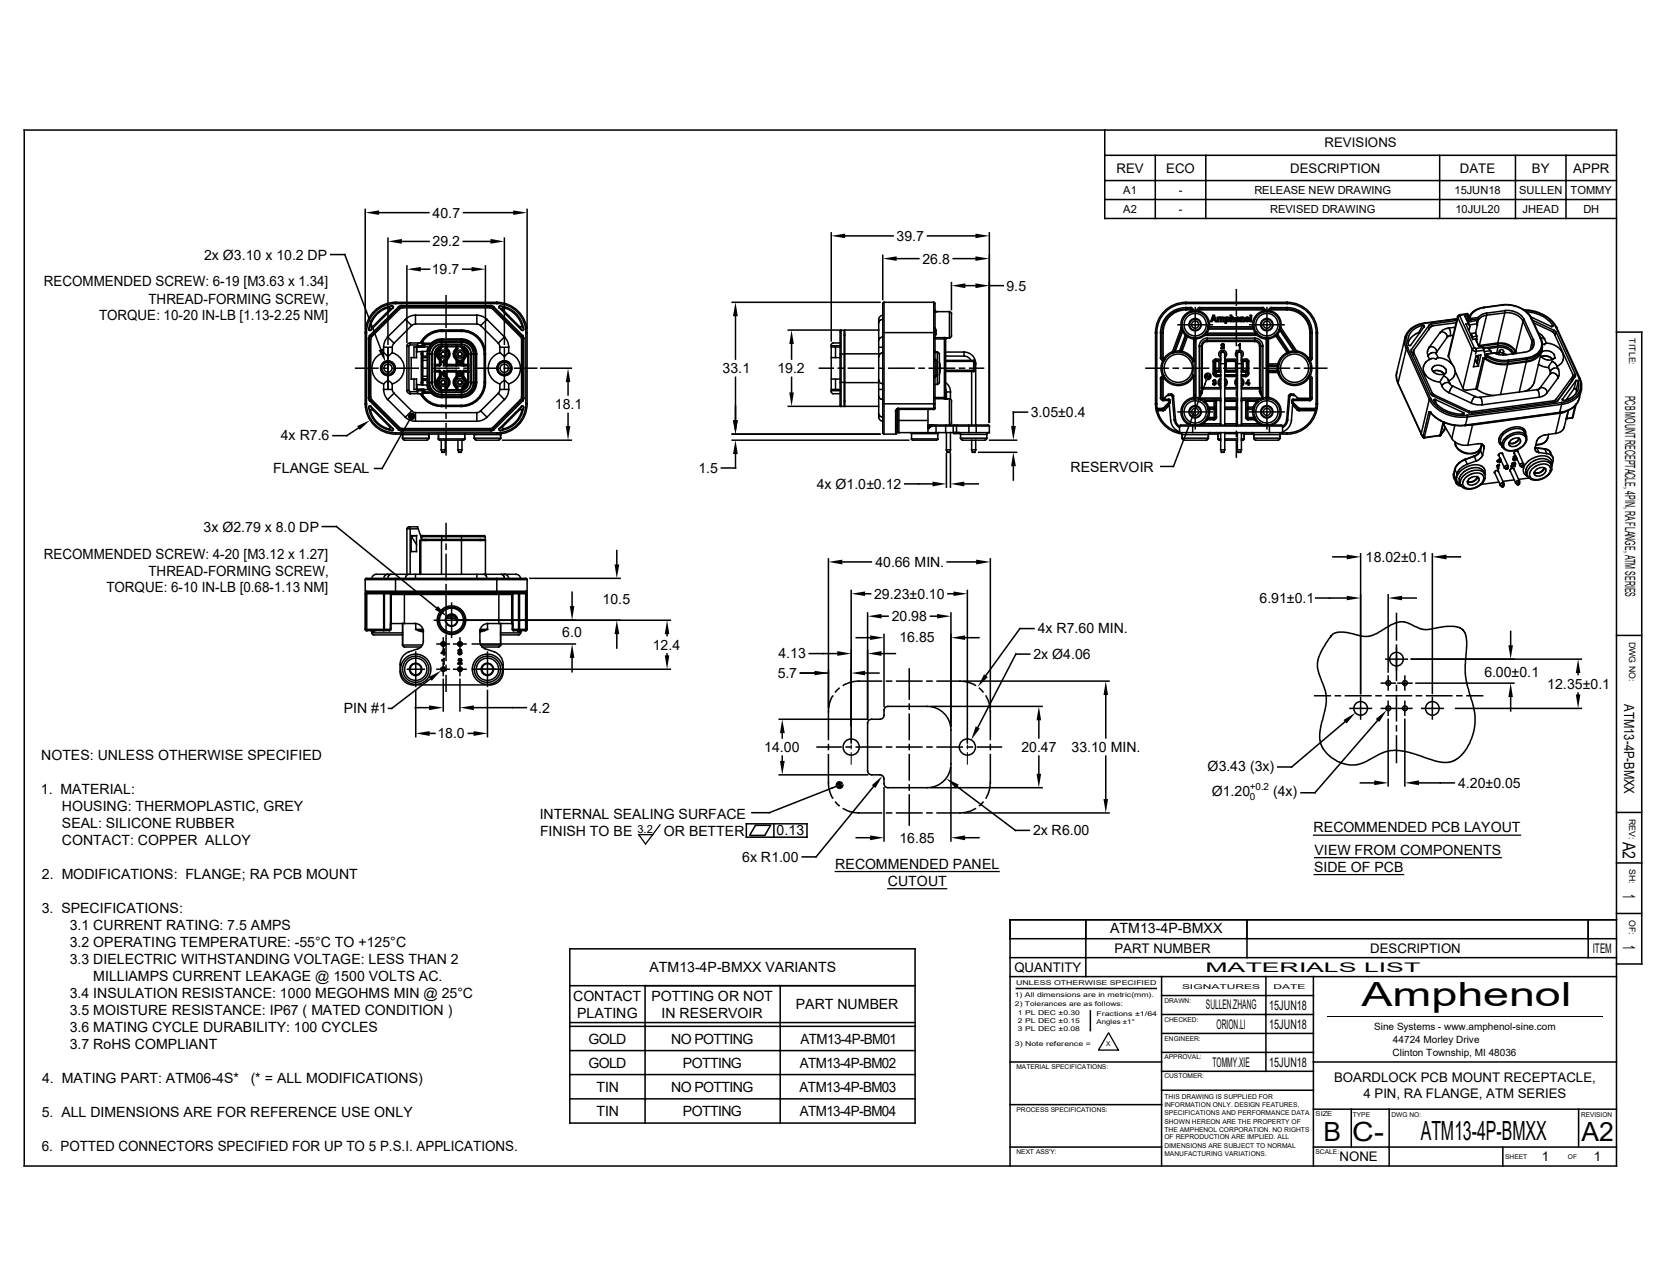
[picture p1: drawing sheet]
<svg xmlns="http://www.w3.org/2000/svg" width="279mm" height="216mm" viewBox="0 0 279 216" stroke-linecap="round" stroke-linejoin="round" font-family="sans-serif">
<defs><g id="words">
<text font-size="5.6" x="228.2" y="168.6">Amphenol</text>
<g font-size="4.4">
<text x="221.8" y="191.2">B</text>
<text x="226.7" y="191.2">C-</text>
<text x="238.1" y="191">ATM13-4P-BMXX</text>
<text x="265" y="191.2">A2</text>
</g>
<g font-size="3">
<text x="272" y="141.1" transform="rotate(90 272 141.1)">A2</text>
<text x="272" y="149.9" transform="rotate(90 272 149.9)">1</text>
<text x="272" y="158.4" transform="rotate(90 272 158.4)">1</text>
</g>
<g font-size="2.4">
<text x="72.5" y="41.3">29.2</text>
<text x="72.5" y="36.5">40.7</text>
<text x="150.3" y="40.4">39.7</text>
<text x="34.2" y="43.5">2x Ø3.10 x 10.2 DP</text>
<text x="72.4" y="46">19.7</text>
<text x="154.6" y="44.2">26.8</text>
<text x="7.4" y="48">RECOMMENDED SCREW: 6-19 [M3.63 x 1.34]</text>
<text x="16.6" y="53.7">TORQUE: 10-20 IN-LB [1.13-2.25 NM]</text>
<text x="24.9" y="50.9">THREAD-FORMING SCREW,</text>
<text x="168.7" y="48.7">9.5</text>
<text x="121.1" y="62.6">33.1</text>
<text x="130.3" y="62.6">19.2</text>
<text x="93" y="68.6">18.1</text>
<text x="172.8" y="69.9">3.05±0.4</text>
<text x="272.4" y="66.3" transform="rotate(90 272.4 66.3)">PCB MOUNT RECEPTACLE, 4PIN, RA FLANGE, ATM SERIES</text>
<text x="47.1" y="73.8">4x R7.6</text>
<text x="45.8" y="79.3">FLANGE SEAL</text>
<text x="117.1" y="79.3">1.5</text>
<text x="136.9" y="82">4x Ø1.0±0.12</text>
<text x="179.4" y="79">RESERVOIR</text>
<text x="34.1" y="89.1">3x Ø2.79 x 8.0 DP</text>
<text x="7.4" y="93.6">RECOMMENDED SCREW: 4-20 [M3.12 x 1.27]</text>
<text x="146.7" y="95">40.66 MIN.</text>
<text x="228.9" y="94.2">18.02±0.1</text>
<text x="17.8" y="99.3">TORQUE: 6-10 IN-LB [0.68-1.13 NM]</text>
<text x="24.9" y="96.5">THREAD-FORMING SCREW,</text>
<text x="101" y="101.3">10.5</text>
<text x="146.5" y="100.4">29.23±0.10</text>
<text x="211.1" y="101.1">6.91±0.1</text>
<text x="94.2" y="106.8">6.0</text>
<text x="149.5" y="104.1">20.98</text>
<text x="150.7" y="107.7">16.85</text>
<text x="173.9" y="106.2">4x R7.60 MIN.</text>
<text x="109.4" y="108.9">12.4</text>
<text x="130.3" y="113.7">5.7</text>
<text x="130.5" y="110.4">4.13</text>
<text x="173.2" y="110.5">2x Ø4.06</text>
<text x="248.8" y="113.4">6.00±0.1</text>
<text x="57.6" y="119.6">PIN #1</text>
<text x="88.9" y="119.5">4.2</text>
<text x="259.3" y="115.4">12.35±0.1</text>
<text x="272.2" y="118.1" transform="rotate(90 272.2 118.1)">ATM13-4P-BMXX</text>
<text x="73.3" y="123.8">18.0</text>
<text x="6.9" y="127.5">NOTES: UNLESS OTHERWISE SPECIFIED</text>
<text x="128.1" y="126.1">14.00</text>
<text x="171.2" y="126.1">20.47</text>
<text x="179.6" y="126.1">33.10 MIN.</text>
<text x="202.4" y="129.2">Ø3.43 (3x)</text>
<text x="6.9" y="133.1">1. MATERIAL:</text>
<text x="10.4" y="136">HOUSING: THERMOPLASTIC, GREY</text>
<text x="90.5" y="137.2">INTERNAL SEALING SURFACE</text>
<text x="203.1" y="133.5">Ø1.20</text>
<text x="213.4" y="133.5">(4x)</text>
<text x="244.4" y="132">4.20±0.05</text>
<text x="10.4" y="138.8">SEAL: SILICONE RUBBER</text>
<text x="10.4" y="141.7">CONTACT: COPPER ALLOY</text>
<text x="90.5" y="140.1">FINISH TO BE</text>
<text x="111.3" y="140.1">OR BETTER</text>
<text x="130.2" y="140">0.13</text>
<text x="150.7" y="141.3">16.85</text>
<text x="173.1" y="140">2x R6.00</text>
<text x="220.2" y="139.5">RECOMMENDED PCB LAYOUT</text>
<text x="220.3" y="143.3">VIEW FROM COMPONENTS</text>
<text x="7" y="147.4">2. MODIFICATIONS: FLANGE; RA PCB MOUNT</text>
<text x="124.4" y="144.5">6x R1.00</text>
<text x="140" y="145.6">RECOMMENDED PANEL</text>
<text x="148.8" y="148.5">CUTOUT</text>
<text x="220.3" y="146.1">SIDE OF PCB</text>
<text x="7" y="153">3. SPECIFICATIONS:</text>
<text x="11.7" y="155.9">3.1 CURRENT RATING: 7.5 AMPS</text>
<text x="11.7" y="158.7">3.2 OPERATING TEMPERATURE: -55°C TO +125°C</text>
<text x="11.7" y="161.6">3.3 DIELECTRIC WITHSTANDING VOLTAGE: LESS THAN 2</text>
<text x="186.1" y="156.4">ATM13-4P-BMXX</text>
<text x="11.7" y="167.3">3.4 INSULATION RESISTANCE: 1000 MEGOHMS MIN @ 25°C</text>
<text x="15.6" y="164.4">MILLIAMPS CURRENT LEAKAGE @ 1500 VOLTS AC.</text>
<text x="96.1" y="167.7">CONTACT</text>
<text x="108.9" y="163">ATM13-4P-BMXX VARIANTS</text>
<text x="109.2" y="167.7">POTTING OR NOT</text>
<text x="11.7" y="170.1">3.5 MOISTURE RESISTANCE: IP67 ( MATED CONDITION )</text>
<text x="11.7" y="173">3.6 MATING CYCLE DURABILITY: 100 CYCLES</text>
<text x="96.7" y="170.6">PLATING</text>
<text x="110.9" y="170.6">IN RESERVOIR</text>
<text x="133.4" y="169.2">PART NUMBER</text>
<text x="11.7" y="175.9">3.7 RoHS COMPLIANT</text>
<text x="98.6" y="174.9">GOLD</text>
<text x="98.6" y="178.9">GOLD</text>
<text x="112.5" y="174.9">NO POTTING</text>
<text x="114.5" y="178.9">POTTING</text>
<text x="134.1" y="178.9">ATM13-4P-BM02</text>
<text x="134.2" y="174.9">ATM13-4P-BM01</text>
<text x="7.1" y="181.5">4. MATING PART: ATM06-4S*</text>
<text x="42" y="181.5">(* = ALL MODIFICATIONS)</text>
<text x="100" y="183">TIN</text>
<text x="112.5" y="183">NO POTTING</text>
<text x="134" y="183">ATM13-4P-BM03</text>
<text x="7" y="187.2">5. ALL DIMENSIONS ARE FOR REFERENCE USE ONLY</text>
<text x="100" y="187.1">TIN</text>
<text x="114.5" y="187.1">POTTING</text>
<text x="134.1" y="187.1">ATM13-4P-BM04</text>
<text x="7" y="192.9">6. POTTED CONNECTORS SPECIFIED FOR UP TO 5 P.S.I. APPLICATIONS.</text>
</g>
<g font-size="2.2">
<text x="187.1" y="29">REV</text>
<text x="195.5" y="29">ECO</text>
<text x="216.2" y="29">DESCRIPTION</text>
<text x="222" y="24.7">REVISIONS</text>
<text x="244.7" y="29">DATE</text>
<text x="256.8" y="29">BY</text>
<text x="263.7" y="29">APPR</text>
<text x="186.8" y="159.8">PART NUMBER</text>
<text x="229.7" y="159.7">DESCRIPTION</text>
<text x="267" y="159.7">ITEM</text>
<text x="170" y="162.9">QUANTITY</text>
<text x="202.1" y="162.9">MATERIALS LIST</text>
<text x="202.1" y="169.2">SULLEN.ZHANG</text>
<text x="203.9" y="172.5">ORION.LI</text>
<text x="212.7" y="169.2">15JUN18</text>
<text x="212.7" y="172.4">15JUN18</text>
<text x="203.2" y="178.8">TOMMY.XIE</text>
<text x="212.7" y="178.8">15JUN18</text>
<text x="223.6" y="181.4">BOARDLOCK PCB MOUNT RECEPTACLE,</text>
<text x="228.5" y="184.1">4 PIN, RA FLANGE, ATM SERIES</text>
<text x="224.5" y="194.6">NONE</text>
<text x="258.4" y="194.6">1</text>
<text x="267.2" y="194.6">1</text>
</g>
<g font-size="1.9">
<text x="188.3" y="32.5">A1</text>
<text x="188.3" y="35.7">A2</text>
<text x="197.6" y="32.5">-</text>
<text x="197.6" y="35.7">-</text>
<text x="210.2" y="32.5">RELEASE NEW DRAWING</text>
<text x="212.9" y="35.7">REVISED DRAWING</text>
<text x="243.8" y="32.5">15JUN18</text>
<text x="243.9" y="35.7">10JUL20</text>
<text x="254.6" y="32.5">SULLEN</text>
<text x="255.2" y="35.7">JHEAD</text>
<text x="263.2" y="32.5">TOMMY</text>
<text x="265.4" y="35.7">DH</text>
<text x="106.8" y="139.6">3.2</text>
</g>
<g font-size="1.7">
<text x="209.5" y="132.4">+0.2</text>
<text x="209.5" y="134">0</text>
<text x="230.3" y="172.6">Sine Systems - www.amphenol-sine.com</text>
<text x="233.4" y="177">Clinton Township, MI 48036</text>
<text x="233.5" y="174.8">44724 Morley Drive</text>
</g>
<g font-size="1.5">
<text x="273" y="56.7" transform="rotate(90 273 56.7)">TITLE:</text>
<text x="273" y="107.6" transform="rotate(90 273 107.6)">DWG NO:</text>
<text x="273" y="137.2" transform="rotate(90 273 137.2)">REV:</text>
<text x="273" y="145.7" transform="rotate(90 273 145.7)">SH:</text>
<text x="273" y="154.2" transform="rotate(90 273 154.2)">OF:</text>
</g>
<g font-size="1.1">
<text x="170.1" y="167.1">1) All dimensions are in metric(mm).</text>
<text x="170.3" y="165.2">UNLESS OTHERWISE SPECIFIED</text>
<text x="198.1" y="165.8">SIGNATURES</text>
<text x="213.4" y="165.9">DATE</text>
<text x="170.1" y="168.7">2) Tolerances are as follows:</text>
<text x="170.6" y="172.8">3 PL DEC ±0.08</text>
<text x="170.6" y="170.2">1 PL DEC ±0.30</text>
<text x="170.6" y="171.5">2 PL DEC ±0.15</text>
<text x="183.8" y="170.3">Fractions ±1/64</text>
<text x="183.8" y="171.6">Angles ±1°</text>
<text x="195.2" y="171.2">CHECKED:</text>
<text x="195.2" y="168.1">DRAWN:</text>
<text x="170.1" y="175.4">3) Note reference =</text>
<text x="170.3" y="179.2">MATERIAL SPECIFICATIONS:</text>
<text x="185.4" y="175.4">X</text>
<text x="195.2" y="177.6">APPROVAL:</text>
<text x="195.2" y="174.4">ENGINEER:</text>
<text x="195.2" y="185.6">INFORMATION ONLY. DESIGN FEATURES,</text>
<text x="195.2" y="180.8">CUSTOMER:</text>
<text x="195.2" y="184.3">THIS DRAWING IS SUPPLIED FOR</text>
<text x="170.3" y="186.4">PROCESS SPECIFICATIONS:</text>
<text x="195.2" y="187">SPECIFICATIONS AND PERFORMANCE DATA</text>
<text x="195.2" y="188.3">SHOWN HEREON ARE THE PROPERTY OF</text>
<text x="195.2" y="189.7">THE AMPHENOL CORPORATION. NO RIGHTS</text>
<text x="195.2" y="191">OF REPRODUCTION ARE IMPLIED. ALL</text>
<text x="220.5" y="187.2">SIZE</text>
<text x="226.7" y="187.2">TYPE</text>
<text x="233.2" y="187.2">DWG NO:</text>
<text x="265" y="187.2">REVISION</text>
<text x="170.3" y="193.5">NEXT ASS'Y:</text>
<text x="195.2" y="192.4">DIMENSIONS ARE SUBJECT TO NORMAL</text>
<text x="195.2" y="193.7">MANUFACTURING VARIATIONS.</text>
<text x="220.5" y="193.5">SCALE:</text>
<text x="252.3" y="194.3">SHEET</text>
<text x="262.8" y="194.3">OF</text>
</g>
</g></defs>
<g fill="none" stroke="#000" stroke-width=".25">
<path d="M4.1 21.8h266.8v173.7h-266.8zM61.2 35.1v20M63.5 35.6h8.4M65 39.9v17.8M77.7 35.6h8.3M84.5 39.9v17.8M88.3 35.1v20M139.3 39v18.1M141.6 39.5h8.1M155.4 39.5h8.1M165.8 39v31.8M185.2 21.8v14.8h85.7"/>
<path d="M185.2 26h85.7M185.2 30.3h85.7M185.2 33.4h85.7M193.6 26v10.6M202.1 26v10.6M241.3 26v10.6M254 26v10.6M262.5 26v10.6M55.4 42.7h2.4l6 15.9M61.2 55.8v11.9M61.2 55.8h.2M61.4 55.8v11.9"/>
<path d="M61.9 56.3l-.1 .5M61.9 56.8l-.1-.1v10M61.9 56.8v9.8M61.9 56.3h.2M62.1 54.6l-.3 .6M62.1 54.6l.1 .2h.2M62.1 56.3l-.2 .5M62.3 56.4l5-4.8h15l5.1 5.1-.1 10.2-4.7 4.8-.3 .1h-15.2l-4.8-4.8-.1-.3-.1-9.8zM62.4 54.8l-.3 .5M64.3 59.1a2.71 2.71 0 0 0-2 2.6 2.71 2.71 0 0 0 2 2.6M64.3 58.2v.9M64.3 58.2h1.4"/>
<path d="M65 56.5l-.5 .6-.2 1.1M65 56.5l1 1M65 58.4v1.3M65 59.9v.3M65.1 51.6a4.3 4.3 0 0 0-3 3M65.1 51.6h.3l-.1 .3M65.3 51.9l-2.9 2.9M65.7 51.3a4.4 4.4 0 0 0-3.9 4l.3 .1 3.8-3.8M65.7 51.3l-.6 .3M65.7 51.3h.2v.3M65.7 58.2v.9l-.5 .5a.26 .26 0 0 1-.3 .1 .26 .26 0 0 1-.2-.2l-.4-.4M65.8 59.1a2.7 2.7 0 0 1 2 2.7 2.7 2.7 0 0 1-2.1 2.5"/>
<path d="M65.9 51.6l-.6 .3M66 57.5l-.3 .7M66.3 50.7a5.1 5.1 0 0 0-5.1 5.1M66.3 50.9a4.9 4.9 0 0 0-4.9 4.9M66.3 50.7h17M66.3 50.7v.2M66.3 50.9h17M66.8 51.4l-4.9 4.9M66.8 51.4l.1 .2M66.9 51.6l-4.8 4.7M67.3 51.2l-.5 .2M67.3 51.2l.1 .2"/>
<path d="M67.3 51.2h15M67.4 51.4l-.5 .2M67.4 40.5h4.5M67.4 51.4h14.8M67.9 53.6l-2.9 2.9M67.9 53.6l1.1 1M68.2 44.6v12.8M68.2 58v7.4M68.2 58h.3M68.5 58v7.4M68.7 57.5l-.4 .2-.1 .3M68.7 57.8l-.2 .2"/>
<path d="M68.7 57.5v.3M68.7 57.8h1.3M68.7 57.5h2M69 54.6l-3 2.9M69.6 52.8l-1.1 .3-.6 .5M69.6 54.3l-.6 .3M69.6 52.8v1.5M69.6 54.3h10.3M69.6 52.8h10.3M69.8 58.2v1.7h-.9v3.6h.9v1.8M69.9 58.2v.8M70 58l-.2 .2"/>
<path d="M70 57.8v.2M70 58h.8M70.1 57.5l-.1 .3M70.4 57.5a4.5 4.5 0 0 1 3.6-2.2h3.3a4 4 0 0 1 4.1 4v4.8a4 4 0 0 1-4.1 4M70.5 45.1h1.5M70.6 58.9v.4M70.6 59.3v4.8M70.6 59.3h.2M70.7 57.2v.3l.3 .2M70.7 57.2l.1 .1M70.8 58.2h.1M70.8 58l-.2 .2"/>
<path d="M70.8 57.7v.3M70.8 59.3v4.8M70.8 58.9v.4M70.8 57.3l.2 .2M70.9 58.2h-1.5v1.7M70.9 59.9h.7M70.9 59.7h.7M70.9 58.9v5.6M70.9 58h.1M70.9 58l-.2 .2M71 57.5v.2M71 57.7h1.3"/>
<path d="M71 57.5h1.3M71 58l-.1 .2M71 58l.2-.3-.2 .5M71.1 57.7l-.2 .3M71.3 57.7l-.2 .5M71.6 59.4a2.39 2.39 0 0 1 2.4-2.5h3.3a2.37 2.37 0 0 1 2.4 2.5v4.7a2.38 2.38 0 0 1-2.4 2.4h-3.3a2.39 2.39 0 0 1-2.4-2.4M71.6 59.4v4.7M71.6 59.4h.4M71.7 58.9l-1.9 .1M71.8 58.2l-.3 .7M71.9 59.3h.1M71.9 59.3v4.8"/>
<path d="M72 58.1l-2.2 .1M72 59.3v4.8M72 59.3h.4M72.3 57.5l-.1 .2M72.3 57.7l-1 .1M72.4 59.3v4.8M72.6 57.5l.9-.5h.5h3.3a2.35 2.35 0 0 1 2.4 2.4v4.7a2.36 2.36 0 0 1-2.4 2.4h-3.3a2.37 2.37 0 0 1-2.3-2.4v-4.7a2.36 2.36 0 0 1 .9-1.9zM72.8 59.4v4.7M72.8 59.4h.1M72.9 59.4v4.7M73.6 58.1l.1 .2M73.6 58.1l.2 .2"/>
<path d="M73.7 58.3a1.19 1.19 0 0 0-.8 1.1M73.7 58.4a1.08 1.08 0 0 0 0 1.9M73.7 58.3v.1M73.7 58.4l.1 .2M73.7 58.4h.2M73.7 58.3h.1M73.8 58.3v.1a1.12 1.12 0 0 0 0 1.9l-.1 .9h-.8l-.1-.1h1.1M73.8 58.6a.88 .88 0 0 0 0 1.5M73.9 58v.2M73.9 58.4l-.1 .2M73.9 58.2v.2M73.9 58.2l-.1 .1"/>
<path d="M74 57.2a2.08 2.08 0 0 0-2.1 2.1M74 57.4a1.95 1.95 0 0 0-2 1.9M74 57.7a1.54 1.54 0 0 0-1.6 1.6M74 57.2v.2M74 57.4v.3M74 57.7h3.3M74 57.4h3.4M74 57.2h3.3M74 55.4a3.9 3.9 0 0 0-3.3 1.8M74 55.5a3.8 3.8 0 0 0-3.2 1.8M74 56.8l-1.1 .3-.6 .4M74 55.4v.1"/>
<path d="M74 56.8v.6M74 56.8h3.3M74 55.5h3.3M74 55.4h3.3M74.1 58a1.32 1.32 0 0 0-1.3 1.4M74.1 58.1l-.2 .1M74.1 58v.1M74.1 58.1h3.1M74.1 58h3.1M74.6 58.4l.2 .2M74.6 58v.4M74.6 58.4h.3"/>
<path d="M74.8 58.4a1.09 1.09 0 0 1 0 1.9M74.8 58.6a.86 .86 0 0 1 0 1.5M74.8 58.1l.1-.1v.4M74.8 49.6v5.3M74.8 55.7v.9M74.8 57.4v4.2M74.9 58.4a1.13 1.13 0 0 1 0 1.9M74.9 58.4l-.1 .2M76.5 58.4a1.11 1.11 0 0 0 0 1.9M76.5 58v.4M76.5 58.4h.2M76.5 58.4l.1 .2"/>
<path d="M76.5 58l.1 .4a1.12 1.12 0 0 0 0 1.9l-.1 .9h-1.6l-.1-.1M76.6 58.6a.9 .9 0 0 0 0 1.5M76.7 58.4l-.1 .2M76.7 58v.4M77.2 58a1.36 1.36 0 0 1 1.4 1.4M77.2 58.1l.4 .2M77.2 58v.1M77.3 55.4a4 4 0 0 1 4 4M77.3 55.5a3.8 3.8 0 0 1 3.9 3.9M77.3 56.8a2.55 2.55 0 0 1 2.6 2.6M77.3 57.2a2.03 2.03 0 0 1 2.1 2.1M77.3 57.7a1.58 1.58 0 0 1 1.7 1.6"/>
<path d="M77.3 57.2l.1 .2M77.3 55.4v.1M77.3 56.8v.9M77.4 57.4a1.94 1.94 0 0 1 1.9 1.9M77.5 58.4l.1 .2M77.5 58v.4M77.5 58.4h.2M77.6 58.6a.85 .85 0 0 1 0 1.5M77.6 45.1h1.4M77.6 58.3v.1a1.14 1.14 0 0 1 0 1.9v.9l.9-.1M77.6 58.3l.2-.2-.1 .2M77.6 58.3h.1"/>
<path d="M77.6 40.5h4.6M77.7 58.3a1.13 1.13 0 0 1 .7 1.1M77.7 58.4a1.13 1.13 0 0 1 0 1.9M77.7 58.4l-.1 .2M77.7 58.3v.1M78.4 59.4v4.7M78.4 59.4h.2M78.6 59.4v4.7M79 59.3a1.61 1.61 0 0 0-1.7-1.6h-3.3a1.61 1.61 0 0 0-1.6 1.6v4.8a1.61 1.61 0 0 0 1.6 1.6M79 59.3v4.8M79 59.3h.3M79.3 59.3h.1"/>
<path d="M79.3 59.3v4.8M79.3 59.4h.6M79.4 59.3v4.8M79.9 59.4v4.7M79.9 52.8l1.1 .3 .6 .5M79.9 54.3l.7 .3M79.9 52.8v1.5M80.6 54.6l2.9 2.9M81.2 59.4h.1M81.2 59.4v4.7M81.3 59.4v4.7M81.4 44.6v14"/>
<path d="M81.6 53.6l-1 1M81.6 53.6l2.9 2.9M82.2 51.4l.5 .2M82.3 51.2l.5 .2M82.3 51.2l-.1 .2M82.7 51.6l4.7 4.7M82.8 51.4l-.1 .2M82.8 51.4l4.8 4.9M83.3 50.7a5.1 5.1 0 0 1 5 5.1M83.3 50.9a4.9 4.9 0 0 1 4.8 4.9M83.3 50.7v.2M83.5 57.5l.3 .7"/>
<path d="M83.7 51.6l.5 .3M83.7 51.6l3.7 3.7M83.8 59.1l.5 .5a.26 .26 0 0 0 .3 .1 .26 .26 0 0 0 .2-.2l.5-.4M83.8 59.1a2.71 2.71 0 0 0-2 2.6 2.71 2.71 0 0 0 2 2.6M83.8 58.2h1.5M83.8 58.2v.9M83.9 51.3l.6 .3M83.9 51.3a4.5 4.5 0 0 1 3.9 3.9M83.9 51.3a.2 .2 0 0 0-.2 .1 .2 .2 0 0 0 0 .2M84.2 51.9l2.9 2.9M84.5 51.6a4.5 4.5 0 0 1 3 3M84.5 51.6h-.3v.3"/>
<path d="M84.5 56.5l.6 .9 .2 .8M84.5 58.4v1.3M84.5 59.9v.3M84.5 56.5l-1 1M85.3 59.1a2.71 2.71 0 0 1 1.9 2.6 2.71 2.71 0 0 1-1.9 2.6M85.3 58.2v.9M87.1 54.8l.3 .5M87.4 56.3l.2 .5M87.5 54.6l-.1 .2h-.3M87.5 54.6l.3 .6M87.6 56.3l.2 .4M87.6 56.3h-.2"/>
<path d="M87.6 56.8v9.8M87.8 55.2l-.1 .2-.3-.1M87.8 56.7l-.2 .1M87.8 56.7v10M88.1 55.8h.2M88.1 55.8v11.9M88.3 55.8v11.9M122.7 50.7h24.8M123.3 53v7.2M132.1 55.3h8.8M132.7 57.7v2.5M139.3 59.9h1.5"/>
<path d="M139.3 58.2h1.5M139.3 58h1.5M140 58.2v1.7M140.8 57.5h-1.1l-.3 .1-.1 .2v7.9l.4 .3h1.1M140.8 59.4h.8M141 55.4l-.2 .1v12.4l.2 .2M141 55.4h.5v12.7h-.5M141 55.4v12.7M141.5 56.2h.1M141.6 59.3h5.7M147.3 55.3h-5.7v12.8h5.7M147.3 58.2h.7"/>
<path d="M148 52.8a.77 .77 0 0 0-.7 .8v16.3a.73 .73 0 0 0 .7 .7M148 42.8v7.4M148 55.8h8.7M148 53.6l-.5 .1-.2 .4M148 56.5l-.5 .1-.2 .4M148 59.1l-.5 .2-.2 .5M148.2 50.7l-.2 .2v21.7l.2 .2M148.2 50.7h8.3M148.2 50.7v22.1M150.3 43.3h3.7M156.5 50.7l.2 .2v17.6M156.5 50.7v17.9"/>
<path d="M156.7 55l.2 .5M156.7 52l.2 .2zM156.7 56.8h1.8M156.7 56.6h1.6M156.9 55.5h-.2M156.9 52.2h.1M156.9 59l-.2-.1 .2 .2M156.9 55.5v.5M156.9 59v.1M156.9 59h.2M156.9 52.2h2.2M156.9 56l-.2 .2"/>
<path d="M156.9 52.2l-.2 .1M156.9 59.1h-.2M157.1 59l.3 .4v4.7l-.3 .3M157.1 59v5.4M158.3 56.6h.4M158.3 56.6v10.2M158.5 56.8v9.9l.2 .1M158.5 59.7h3.1M158.5 59h3.1M158.7 56.6l-.2 .2M158.7 56.6h.4M159.1 52.2l.4 .3v3.8l-.4 .3"/>
<path d="M159.1 52.2v4.4M159.5 47.4v4.5M159.8 43.3h3.7M161.6 59a1.94 1.94 0 0 1 1.9 2M161.6 59.7a1.25 1.25 0 0 1 1.1 .7M161.6 59v.7M161.8 47.9h1.7M165.8 47.9h2.3M193.7 55.8h.2M193.7 55.8v11.9M193.9 55.8v11.9M194.5 55.8h.4"/>
<path d="M194.5 55.8v4.2M194.9 55.8v4.6M196.5 59l-.6 .3-.8 .7M196.5 59l.1 .2 .1-.1M196.5 59l.2 .1M197 58.9v.2M197 58.9l-.3 .2M197.4 54.4h5.8M197.7 58.8h.2M197.7 58.8l-.7 .1M197.7 58.8v.3M197.9 58.8l.1 .3 .1-.2"/>
<path d="M197.9 58.8l.2 .1M198 54.9h.2v.1M198 54.9l-1.5 4.1M198 54.9l.2 .1M198.1 58.9a2.89 2.89 0 0 1 2 1.5M198.2 55v.1M198.2 55.1h.1M198.2 55.1v.4M198.2 55l-1.5 4.1M198.2 55.5l.5 .7M198.2 55.5l-1.2 3.4M198.4 55.5h-.2"/>
<path d="M198.7 56.2l-1 2.6M198.7 56.2l.1 .1M198.8 50.7a5.1 5.1 0 0 0-5.1 5.1M198.8 50.9a4.9 4.9 0 0 0-4.9 4.9M198.8 51.6a4.2 4.2 0 0 0-4.3 4.2M198.8 51.9a3.8 3.8 0 0 0-3.9 3.9M198.8 50.7h16.9M198.8 50.9h16.9M198.8 50.7v.2M198.8 51.6v.3M198.8 51.9h1.2M198.8 51.6h.8"/>
<path d="M198.8 56.3h.3l-.1 .1M198.8 56l-.1 .2M198.8 56.3l-.9 2.5M198.8 56.3l.2 .1M199 56.4l.5 .3 .8 .1M199 56.4l-.9 2.5M199.6 52.2a2.33 2.33 0 0 0-1.6 2.7M199.6 51.6l.3 .2 .1 .1M199.6 52.2v.1l.2-.1M199.6 51.6v.6M199.6 52.2h.2M199.8 52.2l-.1-.4a4.1 4.1 0 0 0-5 4v4.2l.1 .2h.3"/>
<path d="M200 52l-.2 .2M200 52h.7M200 51.9v.1M200 52v.2M200.3 56.8l-.2-.2v3.8M200.3 56.8v9.8M200.3 51.6v5.7M200.4 56.6v10.2M200.7 52l-.1 .2M200.7 51.9v.1M200.7 51.9h11.3M200.7 52l.2 .2"/>
<path d="M200.9 52.2l.1 .1v-.1M200.9 52.2v-.3l.1-.1h10.6l.2 .1v.3M200.9 52.2h.1M201 58v8.7M201 58h.5M201 52.2a2.39 2.39 0 0 1 1.7 2.6M201 51.6h-.2l-.1 .3M201 51.6v.6M201 51.6h10.6M201.5 58v7.6M201.8 56.1l.1 .1M201.9 56.2a2.25 2.25 0 0 1-1.6 .6"/>
<path d="M201.9 56.2h8.8M202.3 55.8l-.2-.1v.3h.2M202.3 56l-.4 .2M202.3 55.8v.2M202.3 56h8.1M202.3 55.8h8.1M202.3 56.7a1.32 1.32 0 0 0-1.3 1.3M202.3 57.2a.8 .8 0 0 0-.8 .8M202.3 57.2h8M202.3 56.7v.5M202.3 56.7h8M202.4 55.1l.2 .1"/>
<path d="M202.6 55.2l-.3 .6M202.6 55.2h7.5M202.7 55l-.1 .2M202.7 54.8l-.2-.1 .2 .3M202.7 54.8v.2M202.7 55h7.3M202.7 54.8h7.3M203.3 52.9h.2l.4 1h-.2l-.1-.2h-.4l-.1 .2h-.2zM203.4 53l.2 .5h-.4zM204 53.2l.3 .1 .3-.1 .1 .1a.25 .25 0 0 1 .3-.1 .25 .25 0 0 1 .1 .2v.5h-.1v-.5l-.2-.1-.1 .2v.4h-.2v-.5l-.2-.1-.1 .2v.4h-.2zM204.6 59.9a.67 .67 0 0 1-.2-1 .67 .67 0 0 1 1 0 .67 .67 0 0 1-.1 1M204.6 59.6a.4 .4 0 0 1 .3-.6 .4 .4 0 0 1 .4 .6"/>
<path d="M204.8 57.7a.3 .3 0 0 1 .4 .1 .3 .3 0 0 1-.3 .4l-.1 .1 .4 .1h-.5l.2-.3a.18 .18 0 0 0 .2-.1 .18 .18 0 0 0-.1-.3 .18 .18 0 0 0-.2 .1l-.1 .1zM205.3 53.2l.2 .1a.33 .33 0 0 1 .6 .2 .33 .33 0 0 1-.4 .4l-.2-.1v.3h-.1zM206.2 52.9h.2v.4a.25 .25 0 0 1 .3-.1 .25 .25 0 0 1 .2 .2v.5h-.2v-.5l-.2-.1-.1 .1v.5h-.2zM207.1 53.3a.37 .37 0 0 1 .4-.1 .37 .37 0 0 1 .2 .4h-.5l.1 .2 .4-.1a.36 .36 0 0 1-.5 .2 .36 .36 0 0 1-.1-.6zM207.2 48.6v2.5M207.2 52v.8M207.2 53.7v4.2M207.2 58.8v.8M207.2 53.4l.2-.1 .1 .2zM207.4 59.9a.67 .67 0 0 1-.2-1 .67 .67 0 0 1 1 0 .67 .67 0 0 1-.1 1M207.4 59.6a.4 .4 0 0 1 .3-.6 .4 .4 0 0 1 .4 .6M207.6 57.8l.3-.2v.8h-.1v-.6l-.2 .1z"/>
<path d="M207.9 53.2l.2 .1a.25 .25 0 0 1 .3-.1 .25 .25 0 0 1 .1 .2v.5h-.2v-.5l-.1-.1-.1 .6h-.2zM209.5 54.4h5.7M209.5 52.9h.3v1h-.3zM210 55l.1 .2M210 54.8h.2l-.2 .2M210 54.8v.2M210.1 55.2l.3 .6M210.3 55.1l-.2 .1M210.3 56.7a1.34 1.34 0 0 1 1.4 1.3M210.3 57.2a.78 .78 0 0 1 .8 .8M210.3 56.7v.5M210.4 55.8l.2-.1v.1l-.2 .2"/>
<path d="M210.4 55.8v.2M210.4 56h.1M210.4 56l.3 .2M210.6 55.8v.2h-.2M210.7 56.2a2.36 2.36 0 0 0 1.7 .6M210.9 56.1l-.2 .1M211.1 58v7.6M211.1 58h.6M211.6 52.2a2.37 2.37 0 0 0-1.6 2.6M211.6 51.6l.4 .2v.1M211.6 52.2l.1 .1 .1-.1M211.6 51.6v.6"/>
<path d="M211.6 52.2h.2M211.7 58v8.7M212 52h.7M212 52l-.2 .2M212 51.9v.1M212 52v.2M212.2 56.6v10.2M212.3 51.6v5.7M212.4 56.8l.2-.2v10.2l-.2-.2M212.4 56.8v9.8M212.7 52l.2 .2M212.7 52l-.1 .2"/>
<path d="M212.7 51.9v.1M212.7 51.9h3M212.9 52.2l.1 .1 .1-.1M212.9 52.2v-.4a10.1 10.1 0 0 1 4.4 .3 4 4 0 0 1 2.4 3.7v4.2M212.9 52.2h.2M213.1 52.2a2.34 2.34 0 0 1 1.6 2.7M213.1 51.6h-.2l-.2 .3M213.1 51.6v.6M213.1 51.6h2.6M213.8 56.3l1.9 2.8M213.9 56.3l-1 .4-.5 .1M214 56.2l-.3-.1 .1 .2"/>
<path d="M214 56.2l-.2 .1M214 55.9l.1 .1M214 56.2l1.9 2.8M214.1 56l-.1 .2M214.1 56l2 3M214.3 55.3l.2 .1M214.5 55v.4M214.5 55l2.7 4M214.5 55.4l-.4 .6M214.5 55.4l2.3 3.4M214.7 54.9h-.2v.1M214.7 54.9l-.2 .1"/>
<path d="M214.7 54.9l2.6 3.9M215.7 59.1a2.92 2.92 0 0 0-1.5 1.9M215.7 50.7a5.1 5.1 0 0 1 5.1 5.1M215.7 50.9a4.9 4.9 0 0 1 4.9 4.9M215.7 51.6a4.2 4.2 0 0 1 4.2 4.2M215.7 51.9a3.8 3.8 0 0 1 3.8 3.9M215.7 50.7v.2M215.7 51.6v.3M215.9 59h.2M215.9 59v.2l-.1 .1-.1-.2M215.9 59l-.2 .1M216.1 59l.1 .1"/>
<path d="M216.8 58.8l.4 .2M216.8 58.8l-.7 .2M216.8 58.8l.1 .2M217.2 59l.1 .1M217.3 58.8a2.89 2.89 0 0 1 2 1.2M217.3 58.8l-.1 .2M217.3 58.8v.3M219.5 55.8h.4M219.5 55.8v4.6M219.9 55.8v4.2M220.6 55.8h.2M220.6 55.8v11.9"/>
<path d="M220.8 55.8v11.9M235.5 56.6l-.1 .9 .3 .9M235.5 56.6l-1.4 6v.9l.2 .7M235.7 58.4l-1.4 5.8M235.7 58.4l3.9 8.5M235.9 58.3l3.9 8.5M235.9 58.3l-.2 .1M236.5 55.6l.8-.6 .7-.3a.42 .42 0 0 1 .7 0l-2.3 3.2a.22 .22 0 0 1-.3 0 .22 .22 0 0 1 0-.2l-.1-1zM236.6 58.6v.3l3.2 7.2 6.5 3.1 .4 .1 14-1.9M236.6 58.6v.4M236.9 59.1l-.2 .2M236.9 58.8l-.1 .6"/>
<path d="M236.9 59.1l-.1 .5M236.9 59.1l3.2 6.8M236.9 58.8v.3M237.8 55.8l-.9 .4-.4 .4-.5 .9M237.8 55.8h.2M238.5 54.5l-.7 1.3M238.8 54.1l-1.1 .3-1 .5-1 1.1-.2 .6M238.8 54.1l.1 .1M238.9 54.2l-1.4 .4-.9 .5-.4 .4-.4 .8-.2 .7 .1 .6 .2 .7M239.4 59.7l.2 .5M239.5 58.3l.4-.2 .4 .1 .4 .3 .1 .5M239.5 54.5l-2.9 4.1"/>
<path d="M239.5 54.5v.7M239.5 58.3l-.3 .7 .2 .7M239.9 54.3l-.4 .2M239.9 54.3v.4M240.7 59.3l.3 .6M240.7 59.3l-.2-.2h-.5l-.4 .2-.2 .4M240.8 59l-.1 .3M241.3 55.8l.3-.2 .5 .2 .3 .2 .2 .5M241.3 55.8l-1.8 2.5M242.6 56.5l-1.8 2.5M242.8 55l-.9 .3-.6 .5M242.8 55l.3 .5v.8"/>
<path d="M243.1 56.3l-.5 .2M243.6 56.2l-.5 .1M243.9 54.9l-1.1 .1M244.1 54.1l-4.2 .6-3 4.1M244.2 53.7l-4.3 .6M244.2 53.5l-5.3 .7M244.2 53.4l-5.4 .7M244.3 53.1l-1.6 6.5 .6 1.4M244.3 53.1v.2M244.3 53.3l-1.5 6.3M244.3 53.3l2.5 5.2M244.7 53l2.4 5.3"/>
<path d="M244.7 53l-.4 .3M244.7 52.7l-.2 .1-.2 .3M244.7 52.7l.1 .1M244.8 52.8l-.1 .2M245.5 53l.9 1.7M245.5 53l.6 1.3M245.9 53l.3 .9M245.9 53h-.4M246 52.7l-.1-.1-1.2 .1M246 52.7v.1M246 52.7l-1.2 .1M246 52.8l-.1 .2"/>
<path d="M246 52.8l.3 1.1M246.1 54.3h-.4l1.1 2.6 .5-.1M246.1 54.3l.3 .4M246.2 53.2h.1M246.2 53.5l.4 .1M246.2 53.1l-.1 .1M246.3 53.2l.2 .2M246.4 54.7l-.1 .5h-.2M246.5 53.4l.1 .2M246.6 53.6l-.1 .3M246.6 55.9l-.1 .2M246.6 55.9l.1 .3"/>
<path d="M246.7 56.2l-.1 .2M246.7 56.2l.1 .3M246.8 58.5l-1.6 6.6M246.8 58.5l.3 .3 .3 .1M246.8 56.5v.3M247.1 58.3l-.3 .2M247.1 58.3l.3 .1M247.3 55.8l.2 .5M247.3 56.8l.6 1.3M247.3 56.8l.6 1.3 3.1-.4M247.3 55.8l-.7 .1M247.4 56.9h.1"/>
<path d="M247.4 58.4v.5M247.4 59.6l.8-.1-.4 1.9-.8 .1zM247.4 58.9l-.1 .4M247.5 59.6l.2 .5M247.5 53.7l.1 .3M247.5 56.9l-.1 .2M247.5 56.3v.6M247.5 56.3l-.7 .2M247.5 54.3l-1.2 .2M247.5 53.7l-1.5 .3M247.5 54.3l.1 .2M247.5 53.7v.6"/>
<path d="M247.6 59.8l-.2 .1M247.6 54v.5M247.6 54h.1M247.6 54.5l-.3 1.3M247.7 60v.2M247.7 53.5l.1 .1M247.7 53.5l-1.1 .1M247.8 53.2l-.1 .3M247.8 53.6l-.2 .8M247.8 53.2l-1.3 .2M247.8 57.9h.1M247.9 59.6l-.3 1.3"/>
<path d="M247.9 57.9v.1M248.2 58l.2 .1 .1 .2M248.5 58.3l.2 .4M248.5 58.3l-1.1 .1M248.6 58.4l.8-.1 .5 .5M248.7 51.5l.1 .1M248.7 58.7l.3 1v-.2M248.7 58.7l-1.3 .2M248.7 51.5l-.9 .2-.9 .5-.6 .7-.1 .4 .1-.1M248.8 51.6l-1.1 .2-.6 .4-.4 .3-.4 .7M248.9 59.5l.1 .1M248.9 59.5h.1"/>
<path d="M248.9 60h-.3M248.9 59.9l.1 .2M249 59.6h.1M249 59.5l.1 .2M249.1 59.7l.8 .5 1.2 .4h1.7M249.1 59.7l-.1 .4M249.2 52.8l-.9 .3-.5 .5M249.2 52.5l-.7 .2-.7 .5M249.2 52.8l-1.3 5.1M249.2 52.5v.3M249.3 59.3l-.3 .2M249.3 59.3v.1"/>
<path d="M249.3 59.6l.8 .4 .9 .3 1.8 .1M249.3 59.6l-.2 .1M249.3 59.4h-.1l.1 .2M249.9 58.8v.4M249.9 58.8l-1.1 .1M250.5 59.2l-1.2 .2M250.5 59.2l-1.2 .1M250.8 59.1v.2M250.9 59.1l-.4 .1M251 59.4h.2M251 57.5v.2M251 58.2h.1"/>
<path d="M251 57.7l.1 .3M251 58.2l-1.5 .2M251 57.5l-3.1 .4M251 57.5h1.1l.7 .2 .6 .5 .6 .7M251 57.7l.8-.1 .9 .3 .7 .4 .6 .7M251.1 58l-.1 .2M251.1 58.2h.8l.7 .2 .5 .4 .4 .5M251.1 58h.1M251.1 58.2l-.2 .9M251.1 58l-2.5 .3M251.1 58v.2M251.1 58h.7l.8 .2 .6 .3 .5 .7"/>
<path d="M251.2 59.1h-.3M251.3 58.8a.35 .35 0 0 1 .4-.2 .35 .35 0 0 1 .3 .4M251.3 58.8l-.1 .6M251.3 58.8a.36 .36 0 0 0 .3 .3 .36 .36 0 0 0 .4-.1M251.8 51.1l-3.1 .4M251.8 51.1h.1M251.8 51.1h1.4l1.3 .3 1.4 .8 .6 .7 .3 .5M251.8 51.1h1.4l1.6 .5 1.1 .7 .7 1.1M251.8 51.1l-3 .5M251.9 59.4l.1 .1M251.9 59.2l.6 .2M252 59l-.1 .5"/>
<path d="M252.2 52.5l-1.2 5M252.2 52.5l-3 .3M252.2 52.5h1l.9 .2 .7 .5 .5 .6M252.3 52.1l-.1 .4M252.3 52.1l-3.1 .4M252.3 52.1h.9l1 .3 .8 .5 .4 .7M253.7 59.2l-.1 .1M253.7 59.2h.1M253.7 59.2v.1M254 59l-.3 .2M254 59l.1 .3M254 58.9l.2 .3"/>
<path d="M254 58.9v.1M255.3 53.8l-1.3 5.1M255.3 53.8l1.5 3.4M255.4 53.6l-.1 .2M255.4 53.6l1.6 3.3M255.4 51.9l1.9 .3 1.7 .7 1.4 1.1 .5 1M255.5 52l1.6 .2 1.6 .6 1.2 .8 .9 1.3M255.9 60v.2M255.9 60l-3.1 .4M255.9 52.3l1.4 .2 1.4 .6 1 .7 .6 .8M256.6 53.1l3.4 1.6h.3v-.1M256.6 53.4l1.6 3.4"/>
<path d="M256.6 53.4h.2M256.8 53.4l1.5 3.4M256.8 57.2l.1 .9-.2 .4M256.8 57.2l-.3 1.5M256.9 53.7l3.6 1.7M257 56.9l-.2 .3M257 56.9l.1 .8-.1 .5-.4 .4-.7 .4-3.8 .5h-.7l-.9-.3M257.1 54.1l3.3 1.7 3.3 7v.2M257.3 59.5l-.4 .2-1 .3M257.3 59.5h.1M257.9 55.8l.8 .6 .2 .5M258.2 56.8l.2 .7-.1 .8-.3 .6-.7 .6"/>
<path d="M258.2 56.8h.1M258.2 56.7l.4-.1 .3 .3M258.3 59.1l.5-.3 1 .1 .7 .5 .1 .6-.5 .3h-.9l-.8-.4-.2-.3M258.3 59.8l.5-.2 .6 .1 .5 .2 .3 .3-.3-.3-.6-.2h-.7l-.2 .1M258.3 56.8l.2 .7v.8M258.4 58.8l-1.3 5.4-.3 .5-.4 .5-.8 .4M258.4 58.8l-.2 .6-.8 .7-.5 .3-1.1 .3M258.5 58.3l-.1 .5M258.5 58.3l-.4 .8-.6 .5-.7 .4-.9 .2M258.5 58.3l-.2 .8-.6 .7-.9 .5-1 .2M258.5 57.7a.33 .33 0 0 0 .6-.2l.7 .1 1 .4 .8 .6 .3 .6 .1 .4v.9l-.6 .7-.5 .2M258.9 56.9l.3 .6"/>
<path d="M260.3 54.6l-.2 .1M260.5 55.4l.3 .3M260.5 55.4l-.2 .3M260.8 55.7l-.2 .5M260.8 55.7l3.2 7M260.8 54.9l3.9 8.5M260.8 54.9l.1 .1M260.9 55l3.9 8.5M270.9 55.7h4.3v105.9h-4.3M59.6 61.7h3.7M60.1 71.8l-2 1.2h-2.3M61.2 67.7a5.1 5.1 0 0 0 5.1 5.1"/>
<path d="M61.2 67.7h.2M61.4 67.7a4.8 4.8 0 0 0 4.9 4.9M61.8 66.7l.1 .5M61.8 68.3a4.5 4.5 0 0 0 3.9 3.9M61.8 68.3l.3 .6M61.9 66.6l.2 .5M61.9 67.2l4.9 4.9M61.9 66.6l-.1 .1M62.1 68.9a4.3 4.3 0 0 0 3 3M62.1 68.1l.3 .6M62.1 68.1l3.8 3.7a.2 .2 0 0 1 0 .3 .2 .2 0 0 1-.2 .1M62.1 67.1l4.8 4.7"/>
<path d="M62.1 67.1l-.2 .1M62.1 68.1a.2 .2 0 0 0-.2 0 .2 .2 0 0 0-.1 .2M62.4 68.7l2.9 2.8M62.4 68.7l-.2-.1-.1 .3M64.2 61.7h.8M64.3 65.3l.3 1.1 .4 .6M64.3 64.3v1M64.3 65.3h1.4M64.3 64.3l.3-.2a.4 .4 0 0 1 .3-.3 .4 .4 0 0 1 .4 .2l.4 .3M65 67l2.9 2.9M65 60.4v4.7M65.1 71.9l.6 .3"/>
<path d="M65.3 71.5l.1 .3-.3 .1M65.3 71.5l.6 .4M65.7 65.3l.3 .6M65.7 64.3v1M65.9 61.7h4.2M66 65.9l3 3M66 65.9l-1 1.1M66.3 72.8h17M66.3 72.6v.2M66.3 72.6h17M66.8 72.1l.5 .1M66.9 71.8l.5 .3"/>
<path d="M66.9 71.8l-.1 .3M67.3 72.2h15M67.4 72.1h14.8M67.4 72.1l-.1 .1M67.5 73.4l.1 .3 .2 .1h3.7l.4-.4M67.5 72.8v.1M67.5 73.4h4.4M67.5 72.9h4.4M67.5 72.9v.5M67.9 69.9l.7 .5 1 .2M68.2 65.4l.3 .5 .2 .1M68.2 65.4h.3"/>
<path d="M68.5 65.4l.2 .3M68.7 65.7v.3M68.7 66h2M68.7 65.7h1.3M68.8 69.4l-.2 .2M69 69.3l-.5 .5M69 68.9l.6 .3M69 68.9l-1.1 1M69.1 69.3l-.5 .6M69.2 69.4l-.6 .6M69.3 69.4l-.7 .7M69.3 69.5l-.6 .6"/>
<path d="M69.4 69.5l-.7 .7-4.6 8.3h-1.3M69.4 63.5v1.8h1.5M69.4 69.6l-.6 .6M69.5 69.7l-.6 .5M69.5 69.8l-.5 .5M69.5 69.9l-.4 .3M69.6 70.6h10.3M69.6 69.2v1.4M69.6 69.2h10.3M69.8 65.3l.2 .2M69.8 65.2l2.2 .1M69.8 64.5l1.9 .1"/>
<path d="M69.9 64.5v.7M70 65.7l.1 .3M70 65.5v.2M70 65.5h.8M70.4 66a4.1 4.1 0 0 0 3.6 2.1h3.3M70.6 65.3l.2 .2M70.6 64.1v.4M70.6 64.1h.2M70.7 66.3a4.1 4.1 0 0 0 3.3 1.8v-.2M70.7 65.3l.2 .1M70.8 65.3h.1M70.8 64.1v.4"/>
<path d="M70.8 65.5v.3M70.8 66.2a3.8 3.8 0 0 0 3.2 1.7M70.8 66.2l-.1 .1M70.9 65.3l.1 .1M70.9 63.8h.7M70.9 63.5h.7M70.9 63.1h.7M70.9 60.4h.7M70.9 65.4l.2 .4M70.9 65.4h.1M71 65.7a.34 .34 0 0 0-.3 .2 .34 .34 0 0 0 0 .4M71 65.9l-.2 .3"/>
<path d="M71 61.7h.8M71 65.7v.2M71 65.9h1.3M71 65.7h1.3M71 65.3l.2 .5-.2-.4M71.1 65.3l.2 .5M71.3 65.7h1M71.5 64.6l.3 .7M71.6 64.1h.4M71.9 72.8v.1M71.9 72.9v.5M71.9 64.1a2.08 2.08 0 0 0 2.1 2.1"/>
<path d="M71.9 64.1h.1M72 64.1a1.99 1.99 0 0 0 2 2M72 64.1h.4M72.2 65.7l.1 .2M72.3 65.9a2.45 2.45 0 0 0 1.7 .7M72.4 64.1a1.58 1.58 0 0 0 1.6 1.6M72.6 61.7h4.3M72.8 62.3h.9l.1 .9a1.12 1.12 0 0 0 0 1.8v.2M72.8 64.1a1.33 1.33 0 0 0 1.3 1.3M72.8 64.1h.1M72.8 62.4h1.1M72.8 62.1h.9"/>
<path d="M72.8 61.3h.9M72.9 64.1a1.17 1.17 0 0 0 .8 1.1M73.5 73.6l.2 .2h4l.2-.2M73.5 73.6h4.4M73.5 72.8v.8M73.7 63.2a1.08 1.08 0 0 0 0 1.8M73.7 62.1l.2 .3M73.7 60.3v1M73.7 62.1v1.1M73.7 65v.2M73.7 65.2h.1M73.7 65h.2"/>
<path d="M73.7 65.2l-.1 .1M73.7 63.2h.2M73.7 63.2l.1 .2M73.7 60.3h.2M73.8 65.2l.1 .1M73.8 64.8l.1 .2M73.8 65.2l-.2 .1M73.8 63.4a.88 .88 0 0 0 0 1.4M73.8 60.1l.1 .2M73.8 60.1l-.1 .2M73.8 64.8l-.1 .2M73.9 65.3h.3"/>
<path d="M73.9 63.2l-.1 .2M73.9 61.1l-.2 .2M73.9 60.3v.8M73.9 62.4v.8M73.9 65v.3M73.9 65.3v.1M74 75.4h.6M74 75.4l.1 .4M74 73.8v1.6M74 66.1v.1M74 66.2h3.3M74 66.1h3.4"/>
<path d="M74 65.7h3.3M74 65.7v.4M74 67.9h3.3M74 66.6h3.3M74 66.1v.5M74.1 75.8h.4M74.1 60.6l.3-.2v.9h-.1v-.7l-.1 .1zM74.1 65.4h3.1M74.3 63.8a.34 .34 0 0 1 .3 .3 .34 .34 0 0 1-.3 .3M74.3 62.3v.4h-.2zM74.4 62.1h.1v.6h.1l-.1 .3h-.2v-.2h-.3zM74.6 63.2l.2 .2"/>
<path d="M74.6 61.1l.3 .2M74.6 65h.3M74.6 60.3v.8M74.6 62.4v.8M74.6 65v.4M74.6 73.8v1.6M74.6 63.2h.3M74.6 62.4h2.1M74.6 61.1h2.1M74.6 75.4l-.1 .4M74.6 60.3h.3M74.8 63.2a1.09 1.09 0 0 1 0 1.8"/>
<path d="M74.8 63.4a.86 .86 0 0 1 0 1.4M74.8 64.8l-.2 .2M74.8 65.3v.1M74.8 63.3v-.9l.1-.2 1.6 .1 .1 .9a1.12 1.12 0 0 0 0 1.8v.3l-.1 .1v-.4M74.8 60.1l-.2 .2M74.8 64.2v4.2M74.8 69.3v.8M74.8 71v5.2M74.8 64.8l.1 .2M74.8 60.1l.1 .2M74.9 63.2a1.13 1.13 0 0 1 0 1.8M74.9 62.1l-.3 .3"/>
<path d="M74.9 60.3v1M74.9 62.1v1.1M74.9 65v.4M74.9 63.2l-.1 .2M74.9 62.1h1.6M74.9 61.3h1.6M76.5 63.2a1.11 1.11 0 0 0 0 1.8M76.5 62.1l.2 .3M76.5 65h.2M76.5 63.2h.2M76.5 60.3v1M76.5 62.1v1.1"/>
<path d="M76.5 63.2l.1 .2M76.5 60.3h.2M76.6 64.8l.1 .2M76.6 63.4a.91 .91 0 0 0 0 1.4M76.6 60.1l.1 .2M76.6 60.1l-.1 .2M76.6 64.8l-.1 .2M76.7 63.2l-.1 .2M76.7 61.1l-.2 .2M76.7 60.3v.8M76.7 62.4v.8M76.7 65v.4"/>
<path d="M76.8 75.4h.6M76.8 75.4l.1 .4M76.8 73.8v1.6M76.8 62.3a.25 .25 0 0 1 .4-.1 .25 .25 0 0 1 0 .4 .28 .28 0 0 1 0 .4 .28 .28 0 0 1-.4-.2h.1a.17 .17 0 0 0 .2 .1 .17 .17 0 0 0 .1-.2 .17 .17 0 0 0-.2-.1v-.1a.14 .14 0 0 0 .2-.1 .14 .14 0 0 0-.1-.1 .14 .14 0 0 0-.2 .1h-.1zM76.9 75.8h.4M76.9 60.5h.3a.27 .27 0 0 1 .2 .2 .27 .27 0 0 1-.2 .3l-.2 .2h.4v.1h-.6l.2-.3a.23 .23 0 0 0 .3-.3 .23 .23 0 0 0-.3-.2l-.1 .2h-.1zM77.1 63.8a.34 .34 0 0 1 .3 .3 .34 .34 0 0 1-.3 .3M77.2 65.3h-3.1v.1M77.2 65.3v.1M77.3 65.7v.9M77.3 67.9v.2M77.4 66.1l-.1 .1"/>
<path d="M77.4 73.8v1.6M77.4 75.4l-.1 .4M77.5 62.4h1.1l-.2-.2-.8 .1v.9a1.14 1.14 0 0 1 0 1.8v.2M77.5 63.2l.1 .2M77.5 61.1l.2 .2M77.5 65h.2M77.5 63.2h.2M77.5 60.3v.8M77.5 62.4v.8M77.5 65v.4M77.5 61.1h1.1M77.5 60.3h.2"/>
<path d="M77.6 63.4a.85 .85 0 0 1 0 1.4M77.6 64.8l-.1 .2M77.6 60.1l-.1 .2M77.6 64.8l.1 .2M77.6 60.1l.1 .2M77.6 65.2l-.4 .1M77.6 65.2l.2 .1-.1-.1M77.6 65.2h.1M77.7 63.2a1.13 1.13 0 0 1 0 1.8M77.7 62.1l-.2 .3M77.7 62.1h.9M77.7 63.2l-.1 .2"/>
<path d="M77.7 61.3h.9M77.7 60.3v1M77.7 62.1v1.1M77.7 65v.2M77.8 61.7h.8M77.9 72.8v.8M78.4 64.1a1.22 1.22 0 0 1-.7 1.1M78.4 64.1h.2M78.6 64.1a1.36 1.36 0 0 1-1.4 1.3M79 64.1a1.61 1.61 0 0 1-1.7 1.6M79 64.1h.3M79.3 64.1a1.98 1.98 0 0 1-1.9 2"/>
<path d="M79.3 64.1h.1M79.3 64.1h.6M79.4 64.1a2.08 2.08 0 0 1-2.1 2.1M79.5 61.7h4.2M79.5 73.4l.2 .3 .1 .1h3.8l.3-.4M79.5 72.8v.1M79.5 73.4h4.4M79.5 72.9h4.4M79.5 72.9v.5M79.9 64.1a2.52 2.52 0 0 1-2.6 2.5M79.9 69.2v1.4M80.6 68.9l-.7 .3"/>
<path d="M80.6 68.9l1 1M81.2 64.1a3.8 3.8 0 0 1-3.9 3.8M81.2 64.1h.1M81.3 64.1a4 4 0 0 1-4 4M81.6 69.9l-.9 .6-.8 .1M82.2 72.1l.1 .1M82.7 71.8l-.5 .3M82.7 71.8l.1 .3M82.8 72.1l-.5 .1M83.3 72.6v.2M83.5 65.9l1 1.1M83.5 65.9l-2.9 3"/>
<path d="M83.7 71.8v.3l.2 .1M83.8 65.3l-.3 .6M83.8 64.3l.5-.4a.4 .4 0 0 1 .7 .2l.3 .2M83.8 65.3h1.5M83.8 64.3v1M83.9 72.7v.2M83.9 72.9v.5M84.2 71.5v.3l.3 .1M84.2 71.5l-.5 .3M84.2 73.8h11.6M84.5 71.9l-.6 .3M84.5 60.4v4.7"/>
<path d="M84.5 61.7h.9M84.5 67l-2.9 2.9M85.3 65.3l-.1 .3a2.23 2.23 0 0 1-.7 1.4M85.3 64.3v1M86.2 61.7h3.8M87.1 68.7l.3-.1 .1 .3M87.1 68.7l-2.9 2.8M87.4 68.1a.2 .2 0 0 1 .2 0 .2 .2 0 0 1 .2 .2M87.4 68.1l-.3 .6M87.4 67.1l.2 .1M87.4 67.1l-4.7 4.7M87.4 68.1l-3.7 3.7"/>
<path d="M87.5 68.9a4.3 4.3 0 0 1-3 3M87.6 66.6l-.2 .5M87.6 66.6l.2 .1M87.6 67.2l-4.8 4.9M87.8 68.3l-.3 .6M87.8 68.3a4.5 4.5 0 0 1-3.9 3.9M87.8 66.7l-.2 .5M88.1 67.7a4.8 4.8 0 0 1-4.8 4.9M88.1 67.7h.2M88.3 67.7a5.1 5.1 0 0 1-5 5.1M90.6 61.7h5.2M95.2 64.1v2.1"/>
<path d="M95.2 69.3v2.1M122.7 72.8h24.8M122.7 73.8h29.6M123.3 63.2v7.2M123.3 76.1v2.3h-2.4M132.1 68.1h8.8M132.7 63.2v2.6M137.3 61.7h2.4M139.3 65.5h1.5M139.3 65.3h1.5M139.3 63.5h1.5M140 63.5v1.8"/>
<path d="M140.5 61.7h.9M140.8 64.1h.8M141.5 67.3h.1M141.6 64.1h5.7M142.2 61.7h4.2M147.3 61.7h.8M147.3 65.3h.7M147.3 66.5l.2 .3 .5 .2M147.3 63.7l.3 .5 .4 .1M147.3 69.4l.2 .4 .5 .1M148 67.7h8.7M148.2 72.8h1.9"/>
<path d="M149 61.7h4.2M150.1 68.9v3.9M150.3 68.8v3.8l-.2 .2M150.3 68.8l-.2 .1M150.5 68.7v3.6l.2 .2M150.5 71.2l-.2 .2M150.5 70.5h5M150.5 68.5l-.3 .1-.1 .3M150.5 68.6l-.2 .2M150.5 68.5h6.2M150.5 68.6h6M150.5 68.5v.1"/>
<path d="M150.7 68.6v3.9M152.6 72.5l.2 .2M152.8 73.6l.2 .2h4l.2-.2M152.8 73.6h4.4M152.8 72.7h4.4M152.8 72.7v.9M154.1 61.7h.8M155.5 71.6l.2 .2M155.5 71.7l.1 .1M155.5 71.2h10.1l.2 .2M155.5 71.8h.1M155.5 68.6v3.9"/>
<path d="M155.7 71.8h-.1M155.7 61.7h4.3M156.2 71.2l.1 .2M156.2 71.2l-.7 .3M156.3 71.4l-.6 .4M156.3 71.4h9.5M156.7 63h.2M156.7 60.4h.2M156.7 60.4l.2 .1M156.7 60.2l.2 .2M156.7 68.5l-.2 .1M156.7 66.6h1.8"/>
<path d="M156.7 63v.1M156.7 60.4h.1M156.7 66.8h1.6M156.7 64.4h.4M156.9 62.9v.1M156.9 60.4v.1M156.9 60.5v2.4M156.9 71.2v1.3M156.9 62.9l-.2 .1M156.9 63l-.2 .2M157.2 72.7v.9M157.4 72.5l-.2 .2"/>
<path d="M157.4 60.7l.2 1-.2 1.1M158.3 66.8h.4M158.5 64.1a1.86 1.86 0 0 1 .8 1.6M158.5 65.2l.1 .5M158.5 60.4h4.7M158.5 62.3h4.7M158.5 62.1h4.9M158.5 60.6h4.9M158.5 71.2v1.3M158.6 65.7v1.1l-.1-.1M158.6 72.5v2.9M158.6 76.1v5.6"/>
<path d="M158.6 75.4h.7M158.6 65.7h.7M158.6 75.4l.1 .4M158.7 66.8h.4M158.7 75.8h.5M159.1 66.8l.3 .2 .1 .2v3.7l-.4 .3zM159.3 65.7v1.2M159.3 71.2h.1M159.3 72.5v2.9M159.3 76.1v5.6M159.3 75.4l-.1 .4M159.9 72.5v.1h.8v-.1"/>
<path d="M159.9 72.5v.1M160 71.2l-.2 .2v1.1M160 72.5v.1M160.1 72.5v.1M160.2 72.5v.1M160.3 72.5v.1M160.4 72.5v.1M160.5 72.5v.1M160.5 71.2l-.2 .1v1.2M160.7 72.6v-.1l.1 .1 .2 .2M160.8 61.7h.9M161 73.4l.3 .4h3.8l.1-.1 .2-.3"/>
<path d="M161 73.4h4.4M161 72.8h4.4M161 72.8v.6M162.4 71.2v1.3M162.5 61.7h2.3M162.9 75.4h.6M162.9 75.4l.1 .4M162.9 62.3v8.9M162.9 73.8v1.6M163 75.8h.4M163.2 60.4l.2 .2M163.2 60.4v1.9"/>
<path d="M163.4 62.1l-.2 .2M163.4 61h.1M163.4 60.6v1.5M163.5 61v10.2M163.5 73.8v1.6M163.5 75.4l-.1 .4M163.6 71.2v1.3M164 75.8h6.4M165.4 72.8v.6M165.7 72.5l-.3 .3M165.8 71.4v1.1h-15.1M165.9 73.8h4.5"/>
<path d="M169.8 78.1v2.4M172.2 69.1h-2.4v2.3M192.1 61.7h3.7M193.7 67.7a5 5 0 0 0 4.4 5M193.7 67.7h.2M193.9 67.7v.9M193.9 68.6l.1 .2M194 68.8a4.9 4.9 0 0 0 3.7 3.7M194 68.8h.9M194 68.8l-.2 .1M194.5 63.4h.2M194.5 66.8l.1 .2 .3 .1"/>
<path d="M194.5 60l.2 .4h.2M194.5 63.4v3.4M194.5 66.8h.7M194.5 60h.6M194.7 63.4v3.4l.2 .1h1M194.7 63.4h.4M194.9 60.4a2.87 2.87 0 0 0 0 2.6M194.9 63v.1M194.9 60.4l.2 .1M194.9 63l-.3 .1-.1 .3M194.9 60.4h.2M194.9 68.5h-1.2l.2 .1"/>
<path d="M194.9 63.1l.2 .1M194.9 60.4h.1M194.9 63.1v4M194.9 68.5v.3M194.9 68.5l.3 .2M194.9 67.1h1.2M195.1 60.2l-.2 .2M195.1 62.9l-.2 .1M195.1 63l-.2 .1M195.1 63.2l-.4 .2M195.1 63.2l.2 .1-.2 .1M195.1 60v.2"/>
<path d="M195.1 63.2v.2M195.1 60l.2 .2M195.2 68.7l-.3 .1M195.3 60.2h.1M195.3 60.2h-.2M195.9 66.9l.2 .2M195.9 66.9v.5M195.9 67.4l.2 .2M195.9 67.4l-1 1.1M195.9 67.4h.2M196 67.7l.2 2.8a2.25 2.25 0 0 0 1.5 1.9M196 67.9l-.8 .8"/>
<path d="M196.1 67.6l-1.1 1h-1.1M196.1 67.4v.2M196.1 67.1v.3M196.3 66l.2 .1 .2 .3M196.3 66l-.5 .1-.6 .6v.2M196.3 66v.3M196.3 66.3l.2 .1M196.3 66.3h-.7M196.5 66.4l.3 4M196.5 66.4h.2M196.6 61.7h.9M196.7 66.4l.3 4"/>
<path d="M196.8 70.4a1.75 1.75 0 0 0 .9 1.3M196.8 70.4h.2M197 70.4a1.47 1.47 0 0 0 .7 1.1M197.4 69h5.8M197.7 71.4l.2-.2h16.9l.2 .2M197.7 71.4v1.1h17.3v-1.1M197.7 71.4h17.3M197.8 72.5l.3 .2v.2M198.1 73.4l.2 .3 .2 .1h3.7l.3-.4M198.1 73.4h4.4M198.1 72.9h4.4M198.1 72.9v.5"/>
<path d="M198.3 61.7h4.3M199.9 60.5l.1 1.2-.1 1.2M199.9 62.9h.2l.2 .1M199.9 71.2v1.3M199.9 62.9l.2 .2M199.9 60.5a2.71 2.71 0 0 0-4.1-.9 2.71 2.71 0 0 0 0 4.2 2.71 2.71 0 0 0 4.1-.9M200.1 63.1v3.7l.2-.2M200.1 63.1a2.92 2.92 0 0 1-5 .3M200.1 60.4h.2l-.1 .2-.3-.1M200.1 63.1h.2M200.1 60.4l-.2 .1M200.3 66.6l.7 .1"/>
<path d="M200.3 66.6a2.4 2.4 0 0 0-2.3 2 2.4 2.4 0 0 0 1.4 2.6M200.3 66.2v5.7M201 66.7l.4 .2M201 66.7h.1M201 66.7v.2M201 66.7h3.6M201.3 65.7l.2 .1M201.3 65.7l-.3 1M201.3 65.5v.2M201.3 65.5v-7.5a.99 .99 0 0 1 1-1h8a1 1 0 0 1 1 1v7.5M201.3 65.5l.2 .1M201.4 66.9l-.1 .2"/>
<path d="M201.4 66.9h3.2M201.4 66.9l.6 .2M201.5 65.6v.2M201.5 65.8l-.5 .9M201.5 70.9l.1 .1M201.6 71l-.9 .2M201.6 71h3M202 67.3l.6 .9M202 67.1l-.2 .2v.1l.2-.1M202 67.1h2.6v.2M202 67.3h1.9M202 67.1v.2"/>
<path d="M202.1 70.3l.2 .1M202.2 63.7l-5.5 14.5h-2.1M202.3 70.4l-.7 .6M202.3 70.4h1.2M202.5 70l-.1-.1v.2h1.1l.2-.1v-2.7l-.2-.2v3.3M202.5 70v.2l-.2 .2M202.5 72.8h1.6M202.5 70h1.4M202.5 72.9v.5M202.6 68.2h1.1M202.6 68.2l-.2 .1M202.6 68.2l.1 .2"/>
<path d="M202.6 72.6h1.5M202.7 68.6v.7l-.2 .7M202.7 68.4l-.2 .3 .2-.1M202.7 68.4h.8l.2 .2h-1M202.7 68.4v.2M202.9 72.5l-.2 .1-.2 .3M203.3 62.6l.1 .3 .5 .2M203.3 60.6h1M203.3 60.6v2M203.3 62.6h.2M203.4 63.7a.21 .21 0 0 1 .3 0 .21 .21 0 0 1-.1 .4 .24 .24 0 0 1 .1 .4 .24 .24 0 0 1-.4-.2h.1a.15 .15 0 0 0 .1 .1 .15 .15 0 0 0 .2-.2 .15 .15 0 0 0-.2-.1 .13 .13 0 0 0 .1-.2 .13 .13 0 0 0-.1-.1l-.2 .1zM203.4 61.7h.9"/>
<path d="M203.5 62.6l.2 .2h.9M203.5 62.6l.2 .3h.9M203.8 62.3l-.3 .3M203.8 60.2l-.4 .2-.1 .2M203.8 62.3h.8M203.8 60.2v2.1M203.8 60.2h.8M203.8 67.1l.1 .2M203.9 70l-.2 .3-.2 .1M203.9 62.3v.8M203.9 67.3v2.7M203.9 63.1h.7"/>
<path d="M203.9 72.5l.2 .2M204.1 73.6l.2 .2h.3M204.1 73.6h.5M204.1 72.7h.5M204.1 72.7v.9M204.3 60.6l.2-.2v1.7l-.2 .2zM204.5 61.7h.1M204.6 67.3h.1M204.6 67.3v3.9M204.6 65h-3.3l.2 .2h3.1M204.6 63.4a.77 .77 0 0 0-.4 .7 .77 .77 0 0 0 .4 .7M204.6 63.6a.6 .6 0 0 0 0 1"/>
<path d="M204.6 63.9v.4M204.6 62.1h-1.1l.3 .2M204.6 60.4h-.8l-.3 .2v2M204.6 71.2v-11.8a.34 .34 0 0 1 .3-.4 .34 .34 0 0 1 .4 .4v11.8M204.6 62.4h-.8l-.3 .2M204.6 75.4h.7M204.6 61h.7M204.6 75.4l.1 .4M204.6 72.5v2.9M204.7 75.8h.4M205.1 61.7h4.2M205.3 60.5l.1 .1"/>
<path d="M205.3 63.4l.1 .1a.79 .79 0 0 1-.1 1.3M205.3 63.6l.1 .1a.63 .63 0 0 1-.1 .9M205.3 63.9v.4M205.3 60.5h.1M205.3 73.8h2.1M205.3 73.6h2.1M205.3 65.2h2.1M205.3 62.8h2.1M205.3 62.4h2.1M205.3 60.4h2.1M205.3 72.7h2.1M205.3 68.6h2.1"/>
<path d="M205.3 67.3h2.1M205.3 62.3h2.1M205.3 62.1h2.1M205.3 71h2.1M205.3 68.4h2.1M205.3 68.2h2.1M205.3 67.1h2.1M205.3 66.9h2.1M205.3 66.7h2.1M205.3 72.5v2.9M205.3 65h2.1M205.3 63.1h2.1"/>
<path d="M205.3 62.9h2.1M205.3 75.4l-.2 .4M205.3 60.2h2.1M205.4 60.6h1.9M205.4 60.5l.1-.1v1.9l-.1-.2zM207.1 60.4l.2 .2v1.5l-.2 .2zM207.2 60.5v4.2M207.2 65.5v.9M207.2 67.2v4.3M207.2 72.3v.9M207.2 74v2.6M207.4 60.5l-.1 .1"/>
<path d="M207.4 63.4a.78 .78 0 0 0-.4 .7 .78 .78 0 0 0 .4 .7M207.4 63.6a.62 .62 0 0 0 0 1M207.4 63.9v.4M207.4 60.5h.1M207.4 71.2v-11.8a.34 .34 0 0 1 .3-.4 .34 .34 0 0 1 .4 .4v11.8M207.4 75.4h.7M207.4 61h.7M207.4 75.4l.1 .4M207.4 72.5v2.9M207.5 75.8h.4M208.1 63.4l.2 .2a.82 .82 0 0 1-.2 1.2M208.1 63.6l.1 .1a.62 .62 0 0 1-.1 .9"/>
<path d="M208.1 63.9v.4M208.1 65h3.2l-.2 .2h-3M208.1 60.5h.1M208.1 60.4h.8l.2 .2v2M208.1 62.1h1l-.2 .2M208.1 62.4h.8l.2 .2M208.1 73.6h.4M208.1 72.7h.4M208.1 67.3h.1M208.1 62.3h.8M208.1 71h2.9M208.1 66.9h3.2"/>
<path d="M208.1 66.7h3.6M208.1 63.1h.7M208.1 72.5v2.9M208.1 60.2h.8M208.1 75.4l-.2 .4M208.1 60.5l.1 .1M208.1 67.3v3.9M208.2 60.6h1.1M208.2 60.5l.2-.1v1.9l-.2-.2zM208.5 73.6l-.2 .2h-.2M208.5 72.8h1.6M208.5 72.7v.9"/>
<path d="M208.6 72.6h1.4M208.7 72.5l-.2 .2M208.8 70l.2 .3 .2 .1M208.8 67.3h1.9M208.8 70h1.3M208.8 62.3v.8M208.8 67.3v2.7M208.8 67.1v.2M208.9 62.3l.2 .3M208.9 60.2h.2l.2 .4M208.9 60.2v2.1M209 68.2h1.1"/>
<path d="M209.1 62.6l-.1 .3h-.9M209.1 62.6h.2M209.1 62.6l-.2 .2h-.8M209.2 70.4h1.2M209.2 63.7l.1 .5h.1l-.1 .3-.1-.2h-.3zM209.2 63.8v.4h-.2zM209.3 62.6l-.2 .5h-.3M209.3 60.6v2M209.5 69h5.7M209.8 72.5l.3 .2v.2M210 68.4h-.8l-.2 .2h1M210 68.4l.2 .3-.2-.1"/>
<path d="M210 68.6v.7l.1 .7M210 68.4v.2M210.1 68.2l.2 .1M210.1 68.2l-.1 .2M210.1 73.4l.2 .3 .2 .1h3.7l.3-.4M210.1 70l.2-.1-.2 .2h-.9l-.2-.1v-2.7l.2-.2v3.3M210.1 70v.2l.3 .2M210.1 73.4h4.4M210.1 72.9h4.4M210.1 72.9v.5M210.2 61.7h.8M210.4 70.4l.6 .6"/>
<path d="M210.5 70.3l-.1 .1M210.7 67.1h-2.6v.2M210.7 67.1h.2l-.1 .3-.1-.1M210.7 67.3l-.6 .9M210.7 67.1v.2M211 71l1.3 .2M211.1 70.9l-.1 .1M211.1 65.6l.1 .2M211.2 65.8l.5 .9M211.3 66.9l-.6 .2M211.3 66.9l.1 .2M211.3 65.5l-.2 .1"/>
<path d="M211.3 65.5l.1 .2M211.4 65.7l.3 1M211.4 65.7l-.2 .1M211.7 66.7h.1M211.7 66.7l-.4 .2M211.7 66.7v.2M211.9 61.7h4.2M212.3 66.2v5.7M212.4 66.6a2.4 2.4 0 0 1 2.3 2 2.4 2.4 0 0 1-1.4 2.6M212.4 62.1h1.7M212.4 61.4h1.7M212.4 66.6l-.7 .1"/>
<path d="M212.8 71.2v1.3M214.1 62.1l.1 .2M214.1 61.4v.7M214.1 61.4h.2M214.2 62.3h-1.6l-.2 .1h1.8M214.2 61h-1.8l.2 .2h1.6M214.2 62.3l.2 .1h-.2M214.2 61h.2l-.2 .2M214.2 62.4a2.91 2.91 0 0 0 2.3 2.2 2.91 2.91 0 0 0 3-1.4M214.2 61v.2M214.2 62.3v.1M214.2 61.2l-.1 .2"/>
<path d="M214.3 62l-.2 .1M214.5 72.8h1.2M214.5 72.9v.5M214.7 72.6h1M214.9 72.5l-.2 .1-.2 .3M215.6 70.4a1.47 1.47 0 0 1-.6 1.1M215.6 70.4h.2M215.7 72.6v.2M215.8 70.4a1.51 1.51 0 0 1-.8 1.3M216 66.4h.2M216 66.4l-.4 4M216.2 66.4l-.4 4"/>
<path d="M216.3 66.3l-.1 .1M216.3 66.3h.8M216.4 66l-.4 .2v.2M216.4 66l.4 .1 .7 .6-.1 .2M216.4 66l-.1 .3M216.5 67.4l.1 .2M216.5 67.4h.2M216.5 67.1h3M216.5 67.1v.3M216.6 67.6l1.1 1h2.8M216.7 67.7l-.2 2.8a2.25 2.25 0 0 1-1.5 1.9M216.7 67.9l.7 .8"/>
<path d="M216.7 66.9l-.2 .2M216.7 67.4l1 1.1M216.7 66.9v.5M216.7 67.4l-.1 .2M217 61.7h.8M217.4 68.7l.3 .1M217.5 66.8h2.4M217.7 68.5h3l-.2 .1M217.7 68.8h2.8M217.7 68.5v.3M217.7 68.5l-.3 .2M218.7 61.7h3.7"/>
<path d="M219.2 63.3h.1M219.3 63l.2 .1M219.3 63.2h.2l.2 .2M219.3 63.2l-.1 .1M219.3 60l-.1 .2h.1M219.3 60h.4M219.3 60v.2M219.4 60.2l.1 .2M219.4 62.9l.2 .1M219.5 60.4h.1M219.5 63.1l-.2 .1M219.5 63.1v4"/>
<path d="M219.5 60.4h-.2M219.6 60.4a3 3 0 0 1 0 2.6M219.6 63l.3 .2v.2M219.6 63l-.1 .1M219.6 60.4l-.2 .1M219.7 63.4v3.5h-3M219.7 60v.2h-.4M219.7 63.4h.2M219.7 60h.2M219.9 66.8v.2l-.4 .1M219.9 63.4v3.4M219.9 60v.2l-.3 .2"/>
<path d="M220.5 68.8a4.9 4.9 0 0 1-4.8 3.8M220.5 68.8l.1 .1M220.5 68.6v.2M220.6 67.7l-.1 .9M220.6 67.7h.2M220.8 67.7a5.1 5.1 0 0 1-5.1 5.1M234.3 64.2v.1M234.3 64.3l3.9 8.5M234.3 64.2l3.9 8.5M238.2 72.7v.1M238.2 72.7l.3 .5M238.2 72.8l.3 .5"/>
<path d="M238.5 73.3l.2 .1M238.5 73.2l.2 .1M238.5 73.2v.1M238.7 73.3v.1M239.5 69.1l.1-.1 .2 .1M239.5 69.1l.2 .1M239.5 69.1l-1 4.1M239.6 66.9l-1.4 5.8M239.6 66.9l.5 .9 .6 .6 1.6 1 1.8 .5h1.9M239.7 69.2h.1M239.7 69.1l.1 .1M239.7 69.1h.1"/>
<path d="M239.7 69.2l-1 4.1M239.8 69.1v.1M239.8 69.2h-.1M239.8 66.8l.3 .5 .6 .8 1.5 .9 1.8 .6 .8 .1 1.1-.1M239.8 66.8l-.2 .1M239.8 69.2l1.3 1.1 1.3 .6 1.7 .4 1.5-.1M239.8 69.2l.7 .8 1.6 .9 1.8 .4h1.7M240.1 65.9l-.1 .4M240.1 65.9l.3 .3M240.2 61.5l.6-.3 .6 .1 .8 .4 .2 .5a.74 .74 0 0 1-1 .6l-.8-.2-.4-.4a.47 .47 0 0 1 0-.7zM240.2 62.2l.9-.1 .7 .3 .3 .3-.5-.4-.6-.2h-.4l-.4 .2M240.4 66.2v.2"/>
<path d="M240.4 66.2l5.8 2.7M240.6 67l-.1-.1a.28 .28 0 0 0-.2 .3 .28 .28 0 0 0 .2 .2l.8 .8 .9 .6 1 .4 1.2 .2a.98 .98 0 0 0 1-.1l-.1-.1M240.6 67l.1 .6M240.6 67l4.7 2.2M241.3 73l-2.6 .4M241.3 73l-2.6 .3M241.3 73h.1M241.4 64.1l.4-.9a.28 .28 0 0 1 .3-.2 .28 .28 0 0 1 .3 .2l.3 .3 .3 .8M241.4 64.1l.3 .6M241.5 72.9l-.2 .1M241.5 72.9h.1M241.7 64.7l.4 .7 .8 .4"/>
<path d="M241.8 71.1h.3M241.9 71.1l.1 .1M241.9 70.7l-.6 2.3M242 71.2l1.3 2.3M242 70.8l-.5 2.1M242.1 71.1l-.1 .1M242.1 72.1h.1M242.1 72.1l-.6 .8M242.1 70.8v.3M242.2 71.5l-.1 .6M242.2 71.6l-.1 .5M242.8 63.8l.4-.1 .5-.5 .2-.6-.1-.7-.2-.6-.4-.5-.7-.5-.9-.3a.65 .65 0 0 0-.9 .2l-.7-.1-.9 .4-.5 .8-.1 .8 .3 .6 .6 .7 .8 .4 1.2 .3"/>
<path d="M242.9 65.8l3.7 1.8M243 64.3l.5 .4M243 64.3l-.3-.2h-.4l-.4 .3-.2 .3M243.3 73.5l.6 .6 .5 .3 .8 .2h.8M243.5 64.7l-.3 .4-.3 .7M243.5 64.7l3.7 1.8M243.6 79.5l.1 .7M243.6 79.5h.1M243.7 79.5l.3 .8M243.7 79.5v.7M243.8 78.6v.1M243.8 78.7l.4 .8"/>
<path d="M243.8 71.3l-.5 2.2M243.8 78.6l-.2 .9M243.8 78.7l-.1 .8M243.9 74.1l.2 .7 .4 .6 1.3 .5 1 .1 .6-.2 .5-.3 .3-.5v-.1l-.3 .7-.5 .3-.6 .2-1.1-.1-.8-.3-.7-.6-.3-.5zM243.9 62.2l1.3 2.9M244.2 79.5l-.2 .8M245.2 65.1l.4 .3 1.8-.2M245.3 69.2l-.3 .2M245.5 77l-1.2 .7-.5 .9M245.5 77h.1M245.6 77l.3 .8M245.6 77l-1 .6-.4 .4-.4 .7"/>
<path d="M245.6 71.2v.1M245.9 77.8l-1 .6-.6 .6-.1 .5M245.9 69.6l.1 .3M246 69.9l-.4 1.3M246 74.6l2.2-.2 .4 .2 .2 .5M246 71.2h.8M246.2 68.9l.5 .1M246.2 68.9v.3M246.6 67.6l.9 .3h.9M246.7 69v.3M246.8 71.2h.1M246.8 71.2l-.8 3.4"/>
<path d="M247.1 76.5h.1M247.1 76.5l-1.6 .5M247.1 76.5l.3 .8M247.1 76.5l-1.5 .5M247.2 66.5l.6 .1h.3M247.2 66.5l-.3 .3-.3 .8M247.3 60.2l.5 1.2M247.4 65.2l.2 .1M247.4 77.3l-1.5 .5M247.6 60.7l-.1 .1M247.6 60.7h.1M247.6 60.7h-.1"/>
<path d="M247.6 60.4v.2M247.6 65.3l1.1 .6 1.6 .4M247.6 60.6l-.2 .1M247.6 79.9l-.1 .4-.6 .4-.7 .1-.2-.2M247.6 60.4l-.2 .1M247.7 80h.1M247.7 80l-.4 .5-.5 .3-.5 .1-.3-.2M248.1 66.6l.3 .5v.8M248.1 75.4v.1M248.1 75.5l.4 .8M248.1 75.4l.3-.9-.3 1M248.1 75.5l-.3 .5-.7 .5"/>
<path d="M248.1 75.5l-.4 .7-.6 .3M248.3 74.5l-.1 .4M248.5 74.5l.3 .6M248.5 76.3l-.4 .6-.7 .4M248.6 60l-1.2 5.2M248.6 60l.2 .1M248.8 75.1l-.3 1.2M248.8 60.1l.5 .3 1.1 .5 1.2 .2h1.1M248.8 60.1l-1.2 5.2M248.8 79.5l.1 .6-.1 .4-.7 .9-.5 .3-1.1 .3h-.6l-.6-.2-.5-.5M248.8 79.5h.1M248.8 79.5l.1-.8-.3-.4-.4-.2-1-.2-1.3 .3-1.1 .8-.6 .8v.9l.3 .5 .3 .1"/>
<path d="M248.8 79.5l-.3-.7-.6-.4h-1l-1 .3-.7 .5-.6 .7v.8l.2 .6M248.8 79.5l-.3-.5-.6-.2h-.8l-.9 .3-.8 .5-.5 .6-.2 .5 .1 .6M249 60.1l1 .5 .6 .2 .9 .2h1.2M250.5 79.2l1 2.1M250.5 79.2v.1M250.9 78.1l.1 .1M250.9 78.1h.1M251 78.2l.2-.1-.2 .5M251 77.4l.4-.1-.1 .2M251 77.2v.2M251 77.2v.1M251.1 78.9l1 2.1"/>
<path d="M251.1 78.1l-.1 .5M251.1 78v.1M251.1 78l-.2 .1M251.1 78.1l-.1 .1M251.1 77.3l.4-.3-.1 .3zM251.2 76.2l.9 2.2M251.2 76.2v.2M251.2 79.1a.36 .36 0 0 0-.4-.2 .36 .36 0 0 0-.3 .3M251.2 77.9l.1 .1M251.2 77.9v.1M251.2 77.9l-.1 .1M251.2 73.5l.1 .8 .4 .4"/>
<path d="M251.2 78l-.1 .1M251.2 73.5h.1M251.2 78h.1M251.3 78l-.1 .6h-.2M251.3 77.3v.2M251.3 77.2h-.1M251.3 77.2l.1 .1M251.4 77.1l-.1 .1M251.4 76.8l-.4 .4M251.5 76.9l-.5 .5M251.5 77.2l.1 .1M251.5 77v.3h.1"/>
<path d="M251.6 77.3l-.3 .2M251.8 75.9l1 2.2M251.8 76.1v-.1a.42 .42 0 0 0-.6 .2M252.1 78.4l.3 .2M252.4 78.6l.2 .1M252.5 78.4l.2 .1-.2 .2-.1-.1zM252.6 78.7h.1M252.7 73.4l1.1-.6 1-.1 .8 .4 .2 .3v.4l-.4 .7-.6 .6-.9 .4-.8 .1-.8-.3-.3-.4 .1-.9zM252.7 61.1l-1.2 5M252.8 78.1v.3M252.8 78.4l-.2 .3M252.8 78.1h-.5l-.2 .3"/>
<path d="M252.8 78.4a.21 .21 0 0 0-.3 0 .21 .21 0 0 0-.1 .2M252.8 60.6l-.1 .4M252.8 60.4v.2M252.9 74.2h.1M253.1 78.8l.9 2.2M253.1 78.8l.1 .2M253.3 73.7l.4-.2 .7-.1 .4 .2v.5l-.2 .4-.5 .3h-.8l-.4-.3v-.3zM253.3 78.1v.2M253.3 78.1l.1 .1M253.4 78.2l-.1 .1M253.4 78l-.1 .1M253.4 78v.1"/>
<path d="M253.4 78.1v.1M253.5 77.6l.1 .1M253.5 77.6l-.1 .3M253.6 77.9l-.2 .1M253.6 77.9v.1M253.6 77.7l-.2 .2M253.6 76.9l.1 .2M253.6 78l-.2 .1M253.6 76.9l.2 .2M253.6 76.9l.1 .1M253.7 78.1l-.2 .1 .4-.1M253.7 77v.1"/>
<path d="M253.7 78.1l.1-.1 .1 .1M253.7 78.5l1 2.2M253.7 77.6h.1M253.7 77.6h.2M253.7 77.6h-.2M253.7 78.7v-.2h-.2l-.3 .1-.1 .2M253.7 77l.1 .1M253.7 77h.1M253.8 77.6l.2 .1M253.8 77.7h.1M253.8 77.7v.1M253.8 77.8v.1"/>
<path d="M253.8 76.5v.1M253.8 75.9l1 2.1M253.8 77.1h.1M253.8 77.6l-.2 .1M253.8 76.5l-.1 .3M253.8 77.8l-.2 .1M253.8 76.7h.1M253.8 77.7l.1 .1M253.8 77l.1 .1M253.8 76.7l.1 .2M253.8 76.7l.1 .1M253.8 76.6l-.1 .2"/>
<path d="M253.8 77.9l-.2 .1M253.9 77.7h-.2l-.3 .2M253.9 77.7h.1M253.9 76.8h.1M253.9 78.1l-.6 .2M253.9 76.7v.1M253.9 76.8v.1M253.9 77.7v.1M253.9 77.8l-.1 .1M253.9 77.6l.1 .1M253.9 77.6h.1M254 77.7v.2l-.3 .2"/>
<path d="M254 76.5h-.2M254 77h-.2M254 76.5h.1M254 77h.1M254 76.7h-.1M254 76.7h.1M254 76.7v.1M254 77l-.1 .1M254 76.5l-.2 .1M254 76.9v.1M254 76.9l.1 .1M254 76.6v.1"/>
<path d="M254 76.8h-.1M254 76.9h-.1M254.1 77h-.1M254.1 76.7l-.1 .1M254.1 76.6l-.4 .2M254.1 76.6v.1M254.1 76.7h.1M254.1 76.8h.1M254.2 76.8h-.2h.2M254.2 76.8h.1M254.2 76.8a.31 .31 0 0 1-.2 .3 .31 .31 0 0 1-.3 0M254.4 75.6l1 2.2"/>
<path d="M254.5 75.8a.35 .35 0 0 0-.4-.2 .35 .35 0 0 0-.3 .3v.2M254.6 73.4l-.2 .5-.5 .3-.5 .1-.5-.1M254.6 73.5l-.1 .3-.6 .5-.8 .1-.2-.1M254.8 78l.2 .3M255.4 77.8l-.3-.1a.31 .31 0 0 0-.3 .3M255.4 77.8v.3M255.4 78.1l-.2 .2h-.2M255.4 78.1a.21 .21 0 0 0-.3-.1 .21 .21 0 0 0-.1 .3M255.7 72.9v-.5l-.3-.5-.6-.3-.8-.1-1 .3-.9 .5-.6 .6-.3 .6M255.8 73.1l.1 .6-.2 .5-.6 .7-.7 .5-.7 .2h-.8l-.6-.2-.5-.5M255.8 73.1l-.4-.8-.3-.3-1.2-.2-.8 .3-1 .5-.6 .9v.6l.3 .8M255.8 60.7l-1.2 5"/>
<path d="M255.8 60.7l-3.1 .4M255.8 60.5l-3.1 .5M255.8 73.1l-.4-.5-.7-.2-.8 .1-.8 .3-.7 .5-.4 .5-.2 .5v.6M255.9 60.2l-.1 .3M255.9 60.2l-3.1 .4M256.8 78.6l.4-.4 .7-.3 1.1-.1 .5 .2 .3 .2 .1 .6-.3 .6-.8 .7-.7 .2-.9 .1-.5-.2-.3-.4v-.6zM257.2 79.2h.1M257.5 75.1h.1M257.5 75.1l-.2-.1 .3 .1M257.5 75.1l1.3 .1M257.6 78.7l.6-.3h.5a.62 .62 0 0 1 .4 .7 .62 .62 0 0 1-.6 .5l-.4 .2h-.7a.57 .57 0 0 1-.3-.6 .57 .57 0 0 1 .4-.5zM257.6 65.3l.2 .1 .1 .4v.8"/>
<path d="M257.6 75.1l1.3 .2M257.6 65.3l-9.5 1.3M257.6 75.1l.3 .8M257.9 61.1l.9 .4 .7 .1M257.9 75.9l1.3 .1M257.9 66.6l-9.5 1.3M258.1 65.1l-.5 .2M258.1 65.1l.1-.1 .7 .1 .3 .3 .1 .5M258.8 78.4l-.1 .4-.6 .4h-.2h-.7M258.8 75.2l.1 .1M258.8 75.2l.7 .2 .4 .5M258.9 78.4l-.2 .4-.6 .4-.8 .1-.2-.1"/>
<path d="M258.9 75.3l.7 .2 .3 .4M258.9 75.3l.3 .7M259.2 76l.6 .2 .5 .5M259.3 65.9l-.5 .4-.9 .3M259.4 73.4l-.3 .6-.5 .4-1.2 .2M259.4 73.4l-.3 .6-.4 .3-.6 .2h-.7M259.5 72.8l-.1 .6M259.5 61.6l.3 .7M259.5 61.6l.3-.6a.37 .37 0 0 1 .3-.4 .37 .37 0 0 1 .4 .2l.4 .3 .3 .8M259.8 62.3l.1 .3M259.8 62.7l-1.7 2.4M259.9 62.6l-.1 .1"/>
<path d="M259.9 75.9l.4 .8M259.9 62.6l.4-.1 .4 .2 .3 .2 .1 .5M260 77.9l.1 .8-.2 .4-.6 .7-.6 .4-.8 .3h-.9l-.7-.3-.3-.4M260 77.9l-.3-.4-.7-.2h-.9l-.6 .3-.7 .3-.5 .5-.4 .7 .1 .7M260 77.9l-.3-.6-.6-.4h-.9l-.8 .2-1 .6-.5 .6-.2 .9 .3 .6M260.1 78l-.1-.9-.2-.3-.5-.3-1.2-.1-.8 .2-1.1 .6-.7 .9-.2 .5 .1 .6 .3 .5 .3 .1M260.1 78.1h.1M260.3 76.7v.6l-.2 .8M260.4 67.2l-13.7 1.8M260.4 67.2l-.1 .2M260.7 72.6l-2 .3-.9 .6-.2 .5-.3 1.3 .2 .4 .4 .2M260.8 67l-.1 .4"/>
<path d="M260.8 67l-.4 .2M261.1 67.2l-.4 .2M261.1 63.4l-1.8 2.5M261.2 61.9l-.3-.2h-.4l-.4 .2-.3 .4M261.2 61.9l.1 1-.2 .5M261.4 69.1v.1M261.4 69.2l-15.8 2.1M261.4 69.1l-15.8 2.1M261.5 69.3l-14.7 1.9M261.5 69.3l-.8 3.3M261.6 69.2l-.1 .1M261.7 67.5v.3"/>
<path d="M261.7 67.5l-15.8 2.1M261.7 67.8l-15.7 2.1M261.7 67.8l-.3 1.3M261.9 66.9v.2M262.5 70.2h.1M262.5 70.1h.1M262.5 68.9l-.5 .3-.5 .1M262.6 70.1v.1M262.8 68.8l-.7 3.1-.6 .5-.8 .2M262.9 68.7l-.3 1.4M263.5 70.1l-.9 .1M263.5 70l-.9 .1"/>
<path d="M263.5 70v.1M263.6 63.1l-2.8 3.9M263.7 63l-.1 .1M263.7 63l-.3 1 .2-.9M263.7 69.9l-.2 .1M263.7 69.9l-.2 .2M263.8 65.2l.3-.1 .1 .2M263.8 65.2l-1.3 1.9M264 67.9l-.5 2.1M264 62.7v.4l-3 4.1M264 62.7l-.4 .9-.1-.1M264.2 63.8l-2.3 3.1"/>
<path d="M264.2 67.8l-.5 2.1M264.2 63.8l-.4 1.4M264.2 63.8l.1-.1 .2 .2M264.2 65.3v.7M264.5 63.9l-.3 1.4M264.5 63.9l.1 1.1-.4 .8-.3 .5-1.3 .8-.5 .1-.2-.1v-.2M264.7 63.4l.1 .1M264.7 63.4l.2 .7 .1 .6-.2 .8-.3 .6-.6 .6-.7 .4-1.5 .4M264.7 66.7l-.3 .8-.9 .9-.9 .5-1.2 .2M264.7 66.7l-.4 .9-.8 .9-.9 .4-1.2 .3M264.8 63.5l.3 .8-.1 1.1M265 65.4l-.3 1.3"/>
<path d="M265 65.4l-.3 .8-1 .9-.8 .4-1.2 .3M54 88.3h2.4l16.8 13.6M61.2 97.2l.2-.3h26.7l.2 .3M61.2 97.2v8.3M61.2 97.2h27.1M61.3 99.5h4.1M61.3 99.1l.3 .2M61.3 99.1h26.9M61.3 99.1v.4M61.6 99.3h26.4M61.6 99.3l-.1 6.4-.2-.2v-6M62.3 96.9a.78 .78 0 0 1 .8-.6h23.4a.78 .78 0 0 1 .7 .6"/>
<path d="M64.3 99.3v6.4l.1-.1v-6.2l.2-.1M65 96.3a.73 .73 0 0 0-.7 .6M65.4 99.5v6l-.1 .2M65.5 99.7h20.4M65.5 96.3l-.4 .2-.1 .4M65.6 99.3l-.2 .2M65.8 99.4l-.2 .2v4.9M66.3 96.9v2.4M67.3 99.3l.1 .1M67.8 99.4v5.1M68.2 88.6l.3-.3h1.5l.6 1.8M68.2 88.6v7.7"/>
<path d="M68.2 88.6h1.9M68.5 96.3l-.4 .2-.2 .4M68.7 88.3v8M68.9 89.8h.9v2.7h-.9zM69.6 96.3v.6M69.7 99.3v.1M69.8 89.8l-.7 .1v.2l.7 1.2M70.4 96.3v-5.7h11v5.7M70.5 89.8h10.7l.1 .2M70.5 90.6v5.7M70.6 90v.4h10.7v-.4M70.6 90h10.7"/>
<path d="M70.7 90.4l.1 .2M70.8 89.8l-.1 .6M70.8 89.8l-.2 .2M70.8 89.8h.1M71.3 90.4v.2M72.2 99.4h.1M72.6 99.4h6.1M72.9 99.3l-.7 .1M72.9 99.3l-.4 .1M72.9 99.3v.1M74 90.6v5.7M74 89.8v.8"/>
<path d="M74.8 87.8v2.6M74.8 91.2v.9M74.8 92.9v4.3M74.8 98v.8M74.8 99.7v4.2M77.3 89.8v6.5M78.4 99.3l.5 .1M78.4 99.3v.1M78.4 99.3l.8 .1M79.9 96.3v.6M80.5 90.4v.2M81.1 96.3l.4 .2 .1 .4"/>
<path d="M81.7 99.3v.1M83.3 96.9v2.4M83.6 99.4v5.1M84 96.3l.5 .2v.4M84.1 99.3l-.2 .1M84.5 96.3a.73 .73 0 0 1 .8 .6M85.6 99.4l.2 .1v5M85.8 99.3l.1 .1v6.2l.2 .1M85.9 99.5l-.2-.2 .2 .1h-20.4l.1-.1h.1l-.2 .2v6M85.9 99.5h2.4M85.9 99.5v6M86.8 99.3l.1 .1v6.1l.2 .2"/>
<path d="M87.1 99.3v6.4M88 99.3l.1 6.4 .2-.1v-6.1M88.2 99.1l-.2 .2M88.2 99.1l.1 .4M88.3 97.2v8.3M88.8 96.9h15.1M95.9 99.3v2.3M103.4 92.3v2.3M138.9 93.7v24.9M141.2 94.2h4.8M142.7 99v25.5M145 99.5h.9"/>
<path d="M151.6 81.1h4.7M158.7 94.2h4.9M158.9 99.5h.9M161.6 81.1h2.4M162.1 99v25.5M166 93.7v24.9M223.4 93.3h2.3M228 92.8v23.4M232.7 99.7v12.9M240.1 92.8v23.4M242.4 93.3h2.4M243.7 80.2l.4 .7"/>
<path d="M244 80.3l.1 .6M244.1 80.9l.3 .5 .6 .1M244.8 81.3h.1M245.6 80.1l.9-.6 .7-.2h.7l.6 .3 .2 .6-.5 .9-.6 .5-.6 .2-.9 .1-.6-.2-.3-.5v-.6zM246 80.6h.1M246.3 80.2l.7-.3h.6a.58 .58 0 0 1 .3 .6 .58 .58 0 0 1-.5 .5l-.6 .3-.5-.1a.59 .59 0 0 1-.3-.5 .59 .59 0 0 1 .3-.5zM251.2 80.8l-3 .4M251.5 81.3l.2 .2M251.7 81.5l.1 .1M252.1 81.4l-.1 .1-.2 .1M252.1 81h-.5l-.1 .3M252.1 81.4l-.3-.1-.1 .2"/>
<path d="M252.1 81v.4M253.8 80.4l-1.9 .3M254 81l.3 .2M254.4 81h.1a.13 .13 0 0 1 0 .2 .13 .13 0 0 1-.2-.1zM254.7 81l-.2 .2h-.2M254.7 80.7l-.4-.1-.3 .4M254.7 81a.21 .21 0 0 0-.3-.1 .21 .21 0 0 0-.1 .3M254.7 80.7v.3M256.3 80.1l-1.8 .2M61.2 105.5l.2 .2h3.9M61.2 105.5h4.3M62.1 105.7l.2 .2"/>
<path d="M62.3 106.1l.4 .3h4.8M62.3 105.9v.2M62.3 106.1h5.2M62.3 105.9h.3M62.4 105.7l.2 .2M62.5 105.7l.2 .2M62.6 105.9h.1M62.8 105.7l-.1 .2M65.5 105.5l-.2 .2M65.5 104.5h4.1a1.34 1.34 0 0 1 1.4 1.4M67.5 108.1l.1 .3 .2 .1h2.7M67.5 104.5v3.6"/>
<path d="M67.5 108.1h3.3M68.3 112.2h2.8M69.6 118.6h2.3M69.7 105.5l1.3 .2M69.7 105.5l.8 .3 .4 .1M69.7 104.5v1M69.7 109.3v5.8M69.7 115.7v7.8M69.7 105.5h1.2M70.9 105.9h.1M71 105.9v1.6a1.32 1.32 0 0 1-.9 1.3 3.4 3.4 0 0 0-2.9 1.7 4 4 0 0 0 .5 3.7l1 .5 .6 .1h12.8a2.21 2.21 0 0 0 2.2-2.2 3.2 3.2 0 0 0-.7-2.9l-.8-.4-1.5-.5a1.34 1.34 0 0 1-.9-1.3v-1.6M71 105.7l-.1 .2"/>
<path d="M72.1 113.8l-6.4 4.9h-.6M72.8 104h39.6M73.2 107.9h2.1M73.2 112.2h2.1M74 107.8v.1M74 112.1v.1M74.1 110.6l.3-.2v.9h-.1v-.7l-.2 .1zM74.2 112.1h.2v.2h-.2zM74.2 107.9h.2v.2h-.2zM74.3 106.9v2.1M74.3 111.2v2M74.3 113.9v5.3"/>
<path d="M74.3 109v.4h-.2zM74.4 108.8h.1v.6h.1l-.1 .3h-.2v-.2h-.3zM74.6 107.8v.1M74.6 112.1v.1M74.8 104.8v.8M74.8 106.5v4.2M74.8 111.5v.9M74.8 113.2v2.7M74.8 103.6h1.7M74.9 103.4h1.6M75.1 103.2h1.1M75.7 101.1v5.7"/>
<path d="M76 107.9h2.1M76 112.2h2.1M76.8 107.8v.1M76.8 112.1v.1M76.9 108.9a.24 .24 0 0 1 .3 0 .24 .24 0 0 1 0 .4 .28 .28 0 0 1 0 .4 .28 .28 0 0 1-.4-.2h.1a.17 .17 0 0 0 .2 .1 .17 .17 0 0 0 .1-.2 .17 .17 0 0 0-.2-.1v-.1a.14 .14 0 0 0 .2-.1 .14 .14 0 0 0-.1-.1 .14 .14 0 0 0-.2 .1h-.1zM76.9 110.4h.3a.27 .27 0 0 1 .2 .3 .27 .27 0 0 1-.2 .3l-.2 .2h.4v.1h-.6l.2-.3a.23 .23 0 0 0 .3-.3 .23 .23 0 0 0-.3-.2l-.1 .2h-.1zM77 112.1h.2v.2h-.2zM77 107.9h.2v.2h-.2zM77.1 106.9v2.1M77.1 111.2v2M77.1 113.9v5.3M77.4 107.8v.1"/>
<path d="M77.4 112.1v.1M79.2 107.9h17.2M79.2 112.2h33.2M79.4 118.6h8.8M80.4 105.7h.1M80.4 105.7l.1 .2M80.4 105.9h.1M80.5 105.5h1.2M80.6 108.1h3.3M81.7 105.5l-1.2 .4M81.7 105.5l-1.3 .2M81.7 104.5v1"/>
<path d="M81.7 109.3v5.8M81.7 115.7v7.8M83.9 108.1l-.3 .4h-2.8M83.9 104.5v3.6M83.9 106.1h3.3M85.9 104.5h-4.2a1.32 1.32 0 0 0-1.3 1.4M85.9 105.5l.2 .2M85.9 105.5h2.4M86.7 105.7l.2 .2M86.9 105.9h.1M87 105.9h.2M87 105.7l-.1 .2"/>
<path d="M87.1 105.7l-.1 .2M87.2 106.1l-.3 .3h-3M87.2 105.9v.2M87.4 105.7l-.2 .2M88.3 105.5l-.2 .2h-2M95.9 110.3v2.3M103.4 106.3v2.3M111.8 106.3v.3M111.8 109.6v.3M134.2 112.8h4.7M135.6 109.6h4.7M139.6 116.7l-.5 .9-.2 1.2v5.2"/>
<path d="M140.6 115.4l-.6 .6M143.5 106.9h2.3M145 112.8h2.3M145.4 102.7v17.9h-14.8M147.7 114.2h-4.5l-1 .3-.8 .4M147.7 103.3h1.1M147.7 109.6h2.4M148.2 106.3v12.1M148.6 114.2h.8M150.3 114.2h4.2M152.4 112.1v5.1M152.4 118v.9"/>
<path d="M152.4 119.7v4.3M155.4 114.2h.8M156 103.3h1.1M156.1 118.4h18.6M157.1 114.2h4.2l1.3 .3 .9 .4M159.4 102.7v19M161.6 114.2h24.3M161.8 106.9h2.3M164.2 115.4l.6 .6M165.3 116.7l.4 .7 .2 1.2 .1 5.4M172.6 109.6h-2.3l-6.4 12.4M173.3 105.4h-2.4l-5.7 7.8"/>
<path d="M185.3 116.5v7.2M220.3 116.6h2.7M220.5 100.2h5.2M223.3 106.4l.8-.4h1.2l2.9 .6 1.2 .1 1.3-.5 2.6-1.6 1.4-.4 1.1 .2 1.9 .9 1 .2h.9l2.8-.5h1.6l1.1 .5 .5 .6 .2 1.3-.2 4v1.9l.4 1.9 1 3.5 .2 1.3v1.3l-.2 1.5-.6 1.6-.6 1.1-.8 1.1-1.5 1-.8 .2h-.9l-1.3-.2-4.8-1.6-1.6-.2h-1.1l-1 .3-3.4 1.7-1.4 .4h-1l-1.3-.3-.9-.3-1.2-.9-1.1-1.4-.5-1.4 .2-2.1 .8-3.6 .1-1.6-.4-1.6-.9-2.2-.2-.9v-.9l.6-1.7zM223.8 116.6h.9M225.5 116.6h4.3M226.3 118.7h1.5M228 118.7h.2M228 116.9v1.5M228 118.6v.2M228 119v1.5M228.4 118.7h1.5"/>
<path d="M230.6 116.6h.9M231.5 118.7h2.3M231.5 114.5h2.3M232.3 110.5h1.5M232.3 116.6h4.3M232.7 113.3v2.4M232.7 117.6v2.3M234 110.5h.2M234.1 102.8v4.5M234.1 108.1v5.9M234.1 114.9v.8M234.1 116.6v4.2"/>
<path d="M234.3 118.7h2.3M234.3 114.5h2.3M234.4 110.5h1.5M235 100.2h2.4M235.5 113.3v2.4M235.5 117.6v2.3M236.6 110.5h28.4M237.3 114.5h16.4M237.4 116.6h.9M238.3 118.7h1.5M239.1 116.6h4.2M240 118.7h.2"/>
<path d="M240.1 116.9v1.5M240.1 118.6v.2M240.1 119v1.5M240.4 118.7h1.5M244 118.7h21M244.2 116.6h.8M245.9 116.6h2.6M253.2 105.8v2.4M253.2 116.8v2.4M264.5 112.8v.3M264.5 116.2v.2M270.9 106.5h4.3"/>
<path d="M72 122.9h.9M78.5 122.9h.9M125.1 138.1h10.2v2.2h-10.2zM126.6 138.3h2.6l-1 1.7h-2.6zM129.7 138.1v2.2M130.6 129.9h14.8M131.1 122.9v.8M131.1 126.7v.9M136.9 125.2h4.1M138.9 126.5v5.2l.2 1.1 .5 1M138.9 124.8v.8M140 134.5l.6 .5"/>
<path d="M140.1 131.8l-11.2 4.4h-2.9M141.4 135.6l.8 .4 1.1 .2 4.4 .1M141.8 125.2h.9M143.5 125.2h4.2M145.6 120.8l.5-.2h1.4a.67 .67 0 0 0 .7-.7v-.9a.66 .66 0 0 1 .6-.6h6.6a4 4 0 0 1 4 4v5.7a4 4 0 0 1-4 3.9h-6.6a.67 .67 0 0 1-.6-.6v-.8a.67 .67 0 0 0-.7-.7h-1.4a.67 .67 0 0 1-.7-.7v-8zM146.4 131.8l-9.6 11.8h-2.3M148.2 132v9M148.6 136.3h.8M148.6 125.2h.8M150.3 136.3h4.2M150.3 125.2h4.2M152.4 124.8v.8"/>
<path d="M152.4 126.5v4.2M152.4 131.6v.8M152.4 133.3v5M155.4 136.3h.8M155.4 125.2h.8M156.1 132h18.6M157.1 125.2h4.2M159.4 128.7v12.3M160.4 131.9l9.8 7.3h2.3M161.6 136.3h24.3M162.1 125.2h.9M163.5 135.6l-.9 .4-1.1 .2-4.4 .1"/>
<path d="M163.8 125.2h4.1M164.8 134.5l-.6 .5M166 126.5l-.1 5.3-.2 1.2-.4 .8M166 124.8v.8M174.1 120.7v3M174.1 126.7v3M185.3 126.7v7.2M225.4 121l-8.9 7.6h-2.3M228 131.2h2.3M230.9 120.8l-10.5 12.1h-2.3M232.7 120.6v11.1M234.1 121.7v.8"/>
<path d="M234.1 123.4v4.4M235.5 120.6v11.1M237.8 131.2h6M270.9 136.2h4.3M95.5 159h57.9v29.3h-57.9zM143.5 140.4h2.3M161.8 140.4h2.3M169.3 157.4h101.6M182 154.2v9.5M209 154.2v6.3M266.2 154.2v6.3M270.9 153.1h4.3"/>
<path d="M270.9 144.7h4.3M270.9 154.2h-101.6v41.3M95.5 172h57.9M95.5 176.1h57.9M95.5 165.2h57.9M95.5 171.4h57.9M108.1 165.2v23.1M130.8 165.2v23.1M169.3 178h25.4M169.3 160.5h101.6M169.3 163.7h101.6M170.3 165.7h23.5"/>
<path d="M182.8 169.5v3.3M194.7 173.2h25.4M194.7 176.4h25.4M194.7 170.1h25.4M194.7 166.9h25.4M194.7 163.7v31.8M194.7 179.6h25.4M212.2 163.7v15.9M220.1 178h50.8M220.1 163.7v31.8M95.5 180.1h57.9M95.5 184.2h57.9"/>
<path d="M169.3 192.3h25.4M169.3 185.2h25.4M194.7 182.8h25.4M220.1 185.9h50.8M220.1 192.3h50.8M226.5 185.9v6.4M232.8 185.9v9.6M251.9 192.3v3.2M264.6 185.9v6.4"/>
<circle cx="74.3" cy="59.3" r=".66"/>
<circle cx="74.3" cy="59.4" r=".4"/>
<circle cx="74.3" cy="59.4" r=".34"/>
<circle cx="77.1" cy="59.4" r=".39"/>
<circle cx="77.1" cy="59.4" r=".34"/>
<circle cx="77.1" cy="59.4" r=".68"/>
<circle cx="200.3" cy="54.4" r="1.04"/>
<circle cx="200.3" cy="54.4" r="1.87"/>
<circle cx="200.3" cy="54.4" r=".6"/>
<circle cx="200.3" cy="54.4" r="2.2"/>
<circle cx="200.3" cy="54.4" r=".93"/>
<circle cx="205.7" cy="53.6" r=".2"/>
<circle cx="209" cy="53.6" r=".38"/>
<circle cx="209" cy="53.6" r=".21"/>
<circle cx="212.3" cy="54.4" r="1.04"/>
<circle cx="212.3" cy="54.4" r="1.87"/>
<circle cx="212.3" cy="54.4" r=".6"/>
<circle cx="212.3" cy="54.4" r="2.2"/>
<circle cx="212.3" cy="54.4" r=".93"/>
<circle cx="65" cy="61.7" r=".68"/>
<circle cx="65" cy="61.7" r="1.23"/>
<circle cx="65" cy="61.7" r="1.01"/>
<circle cx="69" cy="69.8" r=".46"/>
<circle cx="74.3" cy="64.1" r=".66"/>
<circle cx="74.3" cy="64.1" r=".4"/>
<circle cx="74.3" cy="64.1" r=".34"/>
<circle cx="77.1" cy="64.1" r=".39"/>
<circle cx="77.1" cy="64.1" r=".68"/>
<circle cx="77.1" cy="64.1" r=".34"/>
<circle cx="84.5" cy="61.7" r="1.04"/>
<circle cx="84.5" cy="61.7" r=".69"/>
<circle cx="84.5" cy="61.7" r="1.23"/>
<circle cx="197.5" cy="61.7" r="2.37"/>
<circle cx="200.3" cy="69" r="1.04"/>
<circle cx="200.3" cy="69" r="2.2"/>
<circle cx="200.3" cy="69" r="1.86"/>
<circle cx="200.3" cy="69" r=".59"/>
<circle cx="200.3" cy="69" r=".93"/>
<circle cx="212.3" cy="69" r="1.04"/>
<circle cx="212.3" cy="69" r="2.2"/>
<circle cx="212.3" cy="69" r="1.86"/>
<circle cx="212.3" cy="69" r=".59"/>
<circle cx="212.3" cy="69" r=".93"/>
<circle cx="217" cy="61.7" r="2.7"/>
<circle cx="217" cy="61.7" r="2.36"/>
<circle cx="255.2" cy="78.2" r=".12"/>
<circle cx="251.9" cy="81.5" r=".12"/>
<circle cx="69.7" cy="112.2" r="1.04"/>
<circle cx="69.7" cy="112.2" r="1.87"/>
<circle cx="69.7" cy="112.2" r="2.2"/>
<circle cx="69.7" cy="112.2" r="2.54"/>
<circle cx="69.7" cy="112.2" r=".93"/>
<circle cx="74.3" cy="108" r=".37"/>
<circle cx="74.3" cy="112.2" r=".37"/>
<circle cx="74.3" cy="112.2" r=".34"/>
<circle cx="74.3" cy="108" r=".21"/>
<circle cx="74.3" cy="112.2" r=".21"/>
<circle cx="74.3" cy="108" r=".34"/>
<circle cx="75.7" cy="104" r="2.39"/>
<circle cx="75.7" cy="104" r="1.04"/>
<circle cx="75.7" cy="104" r="2.01"/>
<circle cx="75.7" cy="104" r="2.2"/>
<circle cx="75.7" cy="104" r=".93"/>
<circle cx="77.1" cy="112.2" r=".34"/>
<circle cx="77.1" cy="108" r=".21"/>
<circle cx="77.1" cy="112.2" r=".21"/>
<circle cx="77.1" cy="107.9" r=".34"/>
<circle cx="77.1" cy="112.2" r=".38"/>
<circle cx="77.1" cy="108" r=".38"/>
<circle cx="81.7" cy="112.2" r="1.04"/>
<circle cx="81.7" cy="112.2" r="1.87"/>
<circle cx="81.7" cy="112.2" r="2.2"/>
<circle cx="81.7" cy="112.2" r="2.54"/>
<circle cx="81.7" cy="112.2" r=".93"/>
<circle cx="228" cy="118.7" r="1.14"/>
<circle cx="232.7" cy="114.5" r=".41"/>
<circle cx="232.7" cy="118.7" r=".41"/>
<circle cx="234.1" cy="110.5" r="1.14"/>
<circle cx="235.5" cy="118.7" r=".41"/>
<circle cx="235.5" cy="114.5" r=".41"/>
<circle cx="240.1" cy="118.7" r="1.14"/>
<circle cx="142.7" cy="125.2" r="1.36"/>
<circle cx="162.1" cy="125.2" r="1.35"/>
</g>
<g fill="#000">
<path d="M61.2 35.6l2.3-.3v.7zM86 35.3l2.3 .3-2.3 .4zM139.3 39.5l2.3-.3v.7zM163.5 39.2l2.3 .3-2.3 .4zM63.5 58.7l.7-.3 .4 2.3zM65 40.5l2.4-.5v.9zM68.2 45.1l2.3-.4v.8zM79 44.7l2.4 .4-2.4 .4zM82.2 40l2.3 .5-2.3 .4zM123.3 50.7l.4 2.3h-.8zM132.7 55.3l.4 2.4h-.8zM148 43.3l2.3-.3v.7z"/>
<path d="M159.5 47.9l2.3-.4v.8zM163.5 43l2.3 .3-2.3 .4zM163.5 47.5l2.3 .4-2.3 .4zM59.9 71.4l2.1-1-1.7 1.7zM94.8 71.4h.8l-.4 2.4zM95.2 61.7l.4 2.4h-.8zM122.9 70.4h.8l-.4 2.4zM123.3 73.8l.4 2.3h-.8zM132.3 65.8h.8l-.4 2.3zM169.5 71.4h.8l-.5 2.4zM169.8 75.8l.5 2.3h-.8zM103 94.6h.8l-.4 2.3z"/>
<path d="M138.9 94.2l2.3-.4v.8zM142.7 99.5l2.3-.4v.8zM156.3 80.7l2.3 .4-2.3 .4zM159.8 99.1l2.3 .4-2.3 .4zM159.3 81.1l2.3-.4v.8zM163.6 93.8l2.4 .4-2.4 .4zM225.7 93l2.3 .3-2.3 .5zM232.7 100.2l2.3-.3v.7zM240.1 93.3l2.3-.3v.8zM71.9 113.5l2.1-1.1-1.7 1.7zM71.9 118.2l2.4 .4-2.4 .4zM73.4 101.6l1.6 1.8-2.1-1.2z"/>
<path d="M77.1 118.6l2.3-.4v.8zM95.5 101.6h.8l-.4 2.4zM95.9 107.9l.4 2.4h-.8zM103.4 104l.4 2.3h-.8zM111.4 109.9h.8l-.4 2.3zM111.8 104l.4 2.3h-.8zM136.5 112.4l2.4 .4-2.4 .4zM140.3 109.1l2.4 .5-2.4 .3zM142.7 112.8l2.3-.4v.8zM145.8 106.5l2.4 .4-2.4 .4zM145.4 103.3l2.3-.4v.8zM145.4 109.6l2.3-.5v.8z"/>
<path d="M157.1 102.9l2.3 .4-2.3 .4zM159.4 106.9l2.4-.4v.8zM164.9 113l.7 .5-1.7 1.6zM185.3 114.2l.4 2.3h-.7zM225.7 99.9l2.3 .3-2.3 .4zM252.8 108.2h.8l-.4 2.3zM253.2 114.5l.4 2.3h-.8zM264.1 116.4h.8l-.4 2.3zM264.5 110.5l.4 2.3h-.8zM69.7 122.9l2.3-.3v.8zM79.4 122.6l2.3 .3-2.3 .5zM130.7 127.6h.8l-.4 2.3z"/>
<path d="M131.1 120.6l.4 2.3h-.8zM146.1 131.6l1.8-1.6-1.2 2.1zM158.6 130.5l2.1 1-.5 .7zM163.5 121.8l.7 .3-1.4 1.9zM173.7 129.7h.8l-.4 2.3zM174.1 118.4l.4 2.3h-.8zM185 133.9h.7l-.4 2.4zM225.2 120.7l2-1.2-1.5 1.8zM230.3 130.8l2.4 .4-2.4 .4zM230.6 120.5l1.8-1.5-1.2 2zM235.5 131.2l2.3-.4v.8zM145.8 140l2.4 .4-2.4 .4z"/>
<path d="M159.4 140.4l2.4-.4v.8z"/>
<path d="M70.9 57.9h.3v.3h-.3z" fill-rule="evenodd"/>
<path d="M77.2 57.1h.3v.3h-.3z" fill-rule="evenodd"/>
<path d="M158.5 56.5h.3v.3h-.3z" fill-rule="evenodd"/>
<path d="M198 54.8h.3v.2h-.3z" fill-rule="evenodd"/>
<path d="M198 54.9h.3v.3h-.3z" fill-rule="evenodd"/>
<path d="M199.5 52.2h.3v.3h-.3z" fill-rule="evenodd"/>
<path d="M200.9 52.2h.2v.3h-.2z" fill-rule="evenodd"/>
<path d="M211.5 52.2h.3v.3h-.3z" fill-rule="evenodd"/>
<path d="M212.9 52.2h.2v.3h-.2z" fill-rule="evenodd"/>
<path d="M217 58.8h.3v.3h-.3z" fill-rule="evenodd"/>
<path d="M217.1 58.9h.2v.2h-.2z" fill-rule="evenodd"/>
<path d="M238.6 54.6h.2v.3h-.2z" fill-rule="evenodd"/>
<path d="M247.5 53.8h.2v.3h-.2z" fill-rule="evenodd"/>
<path d="M247.5 53.9h.2v.2h-.2z" fill-rule="evenodd"/>
<path d="M260.4 59.8h.3v.3h-.3z" fill-rule="evenodd"/>
<path d="M70.9 65.3h.3v.2h-.3z" fill-rule="evenodd"/>
<path d="M77.2 66.1h.3v.2h-.3z" fill-rule="evenodd"/>
<path d="M158.5 66.7h.2v.2h-.2z" fill-rule="evenodd"/>
<path d="M158.5 66.7h.3v.3h-.3z" fill-rule="evenodd"/>
<path d="M194.9 63.1h.3v.2h-.3z" fill-rule="evenodd"/>
<path d="M194.9 62.8h.3v.3h-.3z" fill-rule="evenodd"/>
<path d="M195 60.1h.2v.3h-.2z" fill-rule="evenodd"/>
<path d="M211.6 66.8h.2v.3h-.2z" fill-rule="evenodd"/>
<path d="M219 63.2h.3v.3h-.3z" fill-rule="evenodd"/>
<path d="M219 63.2h.3v.2h-.3z" fill-rule="evenodd"/>
<path d="M219.3 60.4h.2v.2h-.2z" fill-rule="evenodd"/>
<path d="M238.4 73.2h.2v.2h-.2z" fill-rule="evenodd"/>
</g>
<path d="M107.1 139.9h2.3l-1.2 1.6zM110.6 138.3l-1.2 1.6M220.2 140h34.6M140 146.1h27.5M148.8 149h9.9M220.3 146.6h14.9M220.3 143.8h31.3M185.8 173.1l1.7 2.9h-3.4z" fill="none" stroke="#000" stroke-width=".21"/>
<path d="M142.7 122.3v1.9M142.7 124.9v.6M142.7 126.2v1.9M162.1 122.3v1.9M162.1 124.9v.6M162.1 126.2v1.9M222.5 170.4h46.1" fill="none" stroke="#000" stroke-width=".17"/>
<g fill="none" stroke="#000" stroke-width=".68" stroke-linecap="butt">
<circle cx="202.4" cy="63.1" r=".34"/>
<circle cx="140.7" cy="131.6" r=".33"/>
</g>
<use href="#words"/>
</svg>
